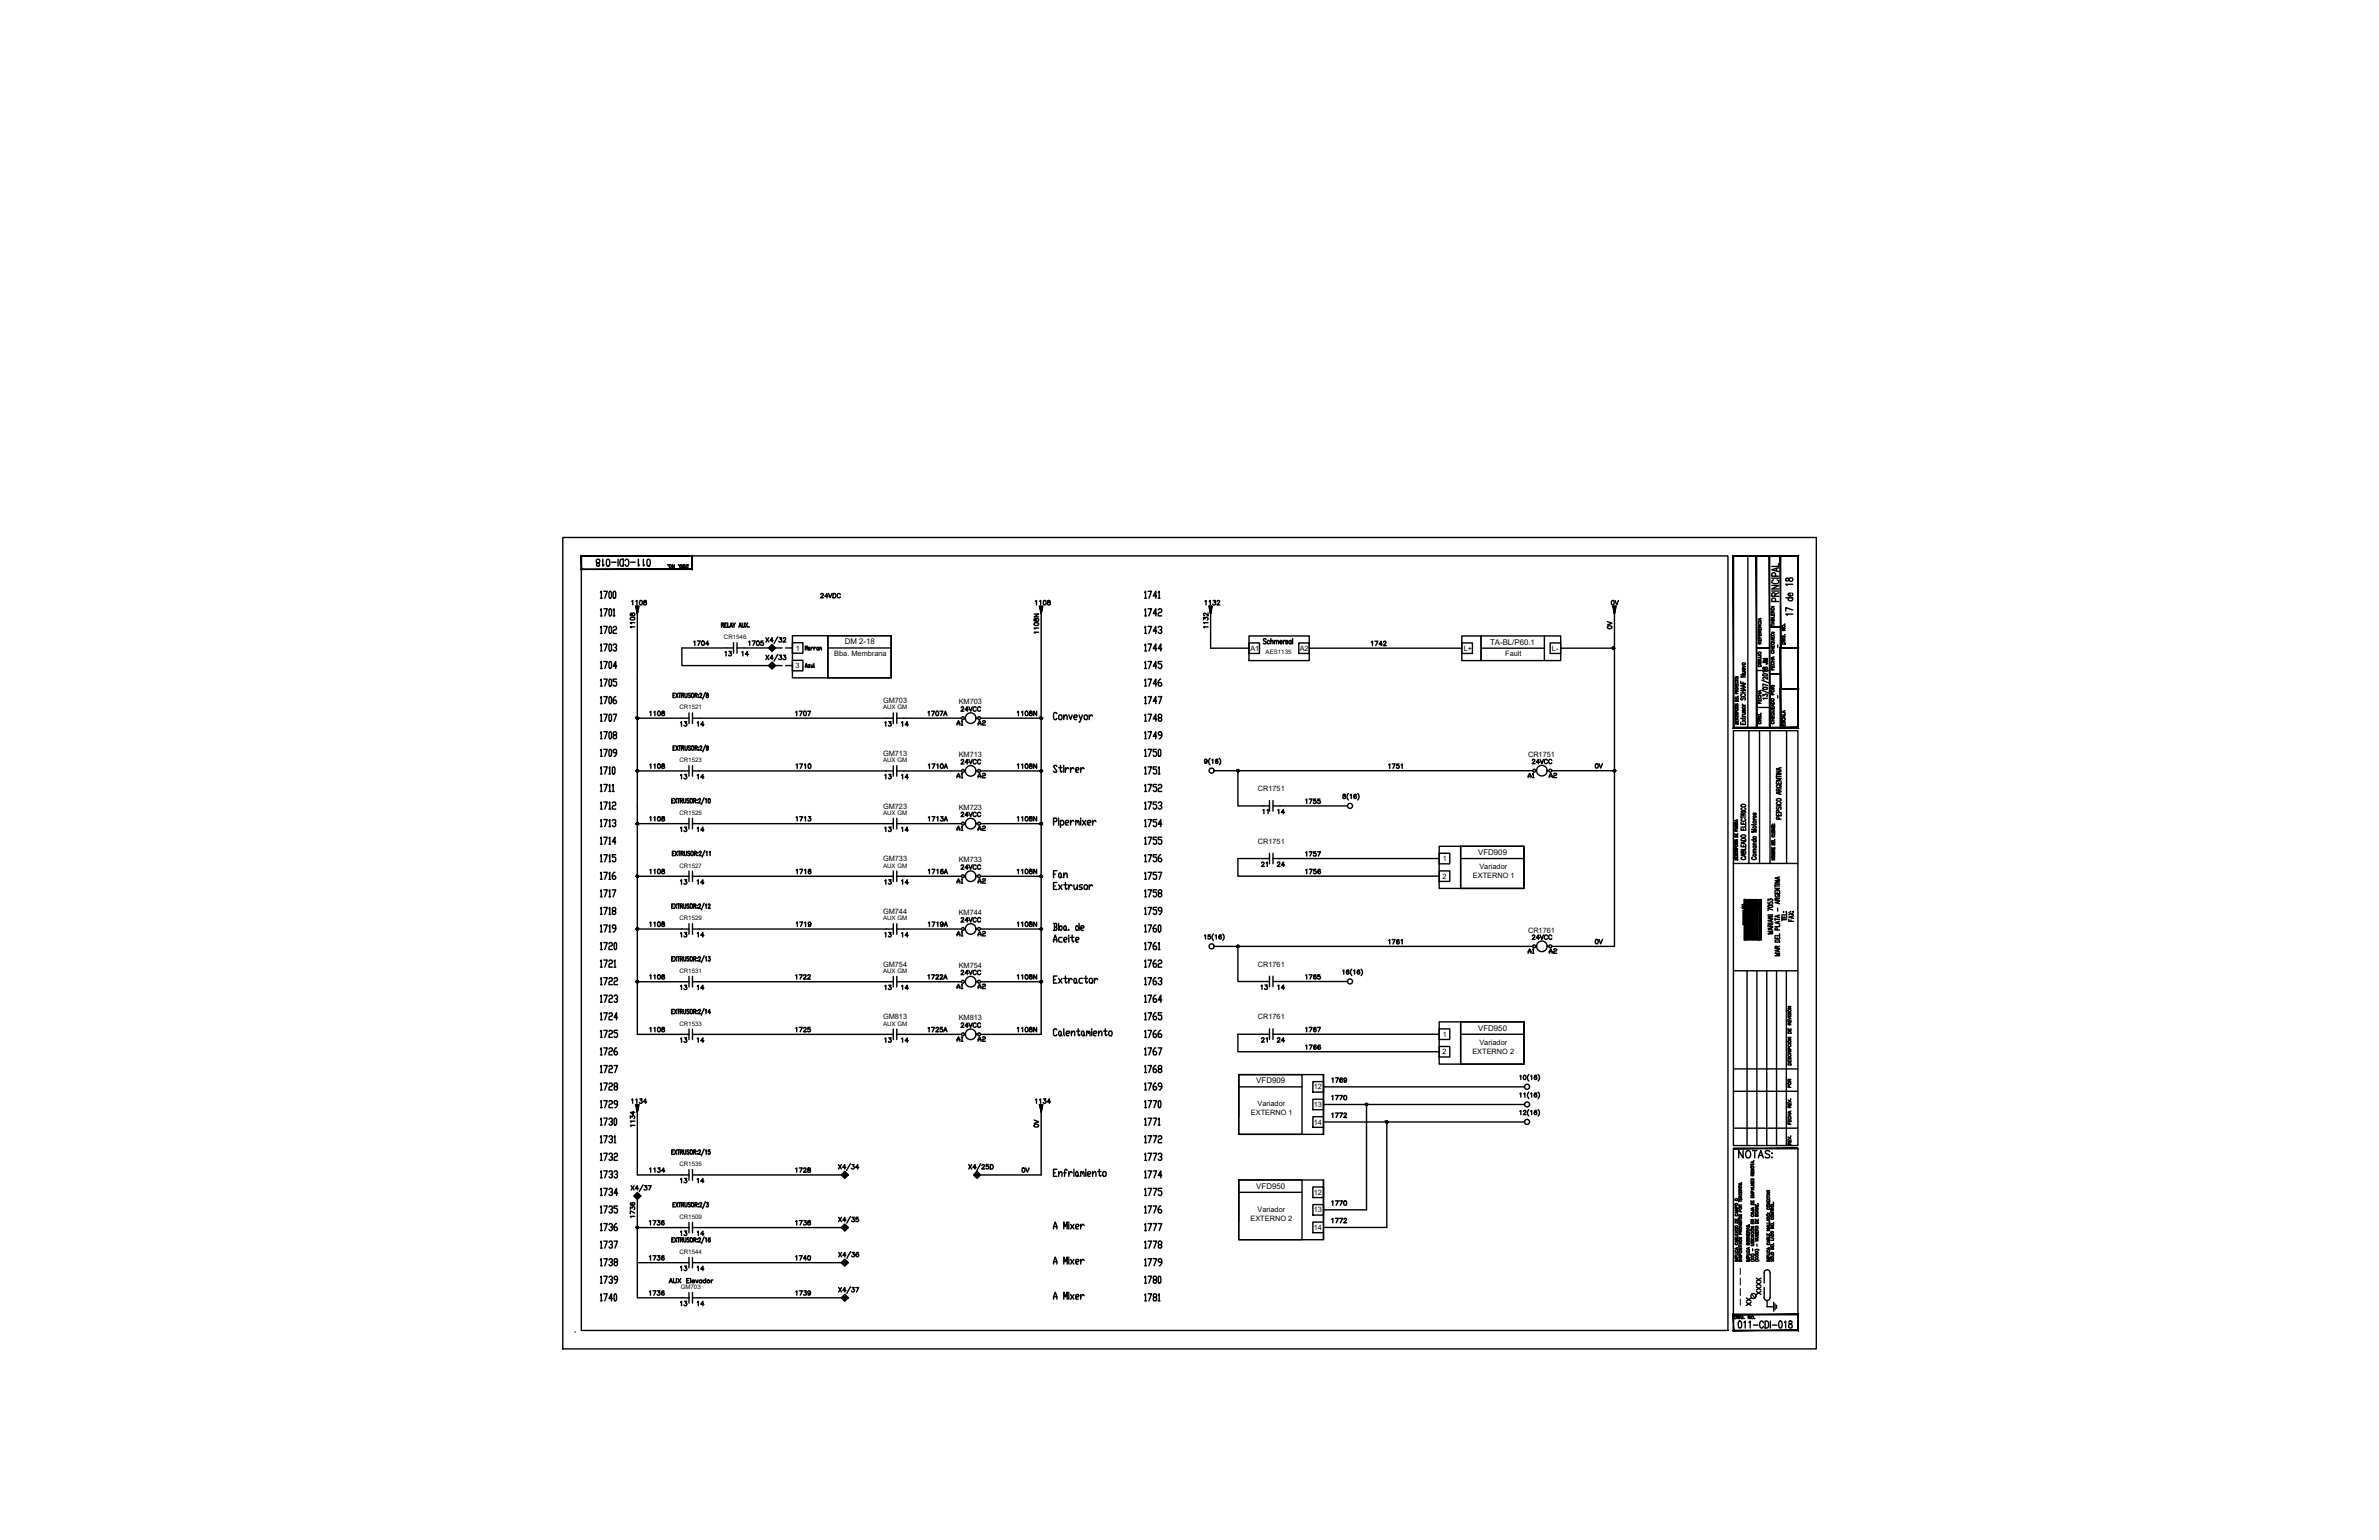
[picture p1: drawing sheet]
<svg xmlns="http://www.w3.org/2000/svg" width="432mm" height="279mm" viewBox="0 0 432 279" stroke-linecap="round" stroke-linejoin="round" font-family="sans-serif">
<defs><g id="words">
<g font-size="4">
<text x="291.7" y="111.1">0V</text>
<text x="172.9" y="142.5">A1</text>
<text x="176.7" y="142.5">A2</text>
<text x="288.6" y="140.8">0V</text>
<text x="172.9" y="152">A1</text>
<text x="176.7" y="152">A2</text>
<text x="172.9" y="161.6">A1</text>
<text x="176.7" y="161.6">A2</text>
<text x="279.8" y="174.3" transform="rotate(-90 279.8 174.3)">A1</text>
<text x="280.5" y="174.3">A2</text>
<text x="122.8" y="190.5">13</text>
<text x="163" y="190.5" transform="rotate(-90 163 190.5)">13</text>
</g>
<g font-size="3.5">
<text x="293.9" y="115.4" transform="rotate(-90 293.9 115.4)">0V</text>
<text x="130.9" y="120.3">13</text>
<text x="133.7" y="120.3">14</text>
<text x="322.1" y="121.7" transform="rotate(-90 322.1 121.7)">JM</text>
<text x="122.8" y="133">13</text>
<text x="159.8" y="133">13</text>
<text x="172.9" y="132.6">A1</text>
<text x="176.7" y="132.6">A2</text>
<text x="122.8" y="142.5">13</text>
<text x="159.8" y="142.5">13</text>
<text x="276.6" y="142.2">A1</text>
<text x="280.5" y="142.2">A2</text>
<text x="228.2" y="148.9">11</text>
<text x="231.1" y="148.9">14</text>
<text x="122.8" y="152">13</text>
<text x="159.8" y="152">13</text>
<text x="122.8" y="161.6">13</text>
<text x="159.8" y="161.6">13</text>
<text x="228.2" y="158.4">21</text>
<text x="231.1" y="158.4">24</text>
<text x="122.8" y="171.1">13</text>
<text x="159.8" y="171.1">13</text>
<text x="172.9" y="171.1">A1</text>
<text x="176.7" y="171.1">A2</text>
<text x="288.6" y="172.5">0V</text>
<text x="122.8" y="180.6">13</text>
<text x="159.8" y="180.6">13</text>
<text x="172.9" y="180.6">A1</text>
<text x="176.7" y="180.6">A2</text>
<text x="227.9" y="180.6">13</text>
<text x="231.1" y="180.6">14</text>
<text x="172.9" y="190.1">A1</text>
<text x="176.7" y="190.1">A2</text>
<text x="228.2" y="190.1">21</text>
<text x="231.1" y="190.1">24</text>
<text x="189.8" y="205.7" transform="rotate(-90 189.8 205.7)">0V</text>
<text x="122.8" y="215.9">13</text>
<text x="184.5" y="213.8">0V</text>
<text x="122.8" y="225.4">13</text>
<text x="125.6" y="225.4">14</text>
<text x="122.8" y="231.8">13</text>
<text x="125.6" y="231.8">14</text>
<text x="122.8" y="238.1">13</text>
<text x="318.9" y="238.1" transform="rotate(-90 318.9 238.1)">XX</text>
</g>
<g font-size="1.4">
<text x="153.4" y="116.9">DM 2-18</text>
<text x="270.4" y="117">TA-BL/P60.1</text>
<text x="268.3" y="155.1">VFD909</text>
<text x="268.3" y="187">VFD950</text>
<text x="228" y="196.6">VFD909</text>
<text x="228" y="215.7">VFD950</text>
</g>
<g font-size="1.3">
<text x="144.4" y="118">1</text>
<text x="151.4" y="119.1">Bba. Membrana</text>
<text x="226.9" y="118.1">A1</text>
<text x="235.9" y="118.1">A2</text>
<text x="265.7" y="118.1">L+</text>
<text x="273.2" y="119.1">Fault</text>
<text x="281.7" y="118.1">L-</text>
<text x="144.4" y="121.2">3</text>
<text x="160.3" y="127.6">GM703</text>
<text x="174" y="127.8">KM703</text>
<text x="160.3" y="137.2">GM713</text>
<text x="174" y="137.4">KM713</text>
<text x="277.3" y="137.3">CR1751</text>
<text x="228.3" y="143.5">CR1751</text>
<text x="160.3" y="146.7">GM723</text>
<text x="174" y="146.9">KM723</text>
<text x="228.3" y="153.1">CR1751</text>
<text x="160.3" y="156.3">GM733</text>
<text x="174" y="156.5">KM733</text>
<text x="261.8" y="159.4">2</text>
<text x="261.9" y="156.2">1</text>
<text x="267.3" y="159.3">EXTERNO 1</text>
<text x="268.5" y="157.7">Variador</text>
<text x="160.3" y="165.8">GM744</text>
<text x="174" y="166">KM744</text>
<text x="277.3" y="169.2">CR1761</text>
<text x="160.3" y="175.4">GM754</text>
<text x="174" y="175.6">KM754</text>
<text x="228.3" y="175.4">CR1761</text>
<text x="160.3" y="185">GM813</text>
<text x="174" y="185.1">KM813</text>
<text x="228.3" y="184.9">CR1761</text>
<text x="261.8" y="191.3">2</text>
<text x="261.9" y="188.1">1</text>
<text x="267.3" y="191.2">EXTERNO 2</text>
<text x="268.5" y="189.5">Variador</text>
<text x="238.5" y="197.7">12</text>
<text x="227.1" y="202.4">EXTERNO 1</text>
<text x="228.2" y="200.7">Variador</text>
<text x="238.5" y="200.9">13</text>
<text x="238.5" y="204">14</text>
<text x="227" y="221.5">EXTERNO 2</text>
<text x="228.2" y="219.9">Variador</text>
<text x="238.5" y="216.8">12</text>
<text x="238.5" y="220">13</text>
<text x="238.5" y="223.1">14</text>
</g>
<g font-size="1.1">
<text x="131.4" y="116">CR1546</text>
<text x="229.7" y="118.6">AES1135</text>
<text x="123.3" y="128.7">CR1521</text>
<text x="160.3" y="128.7">AUX GM</text>
<text x="123.3" y="138.3">CR1523</text>
<text x="160.3" y="138.3">AUX GM</text>
<text x="123.3" y="147.8">CR1525</text>
<text x="160.3" y="147.8">AUX GM</text>
<text x="123.3" y="157.4">CR1527</text>
<text x="160.3" y="157.4">AUX GM</text>
<text x="123.3" y="167">CR1529</text>
<text x="160.3" y="167">AUX GM</text>
<text x="123.3" y="176.5">CR1531</text>
<text x="160.3" y="176.5">AUX GM</text>
<text x="123.3" y="186.1">CR1533</text>
<text x="160.3" y="186.1">AUX GM</text>
<text x="123.3" y="211.6">CR1535</text>
<text x="123.3" y="221.1">CR1509</text>
<text x="123.3" y="227.5">CR1544</text>
<text x="123.5" y="233.9">GM703</text>
</g>
<text font-size=".6" x="319" y="163.3" transform="rotate(180 319 163.3)">control</text>
<text font-size=".4" x="319.6" y="168.7" transform="rotate(-90 319.6 168.7)">www.cdicontrol.com</text>
</g></defs>
<!-- layer: ECT_CONN_GENERAL_WIRES -->
<g fill="none" stroke="#000" stroke-width=".25">
<path d="M135 117.6h4.5M143.8 116.6h1.9v1.9h-1.9zM143.8 119.8h1.9v1.9h-1.9zM150.3 115.3h11.5v7.7h-11.5zM150.3 117.6h11.5M161.8 115.3v7.7M189 111.3v76.4M226.7 116.6h1.9v2h-1.9zM226.7 115.4h10.9v4.4h-10.9zM229.8 116a.25 .25 0 0 0-.4-.1 .25 .25 0 0 0 0 .4l.3 .1a.26 .26 0 0 1 0 .4 .26 .26 0 0 1-.4-.1M230.4 116.3l-.1-.1a.26 .26 0 0 0-.3 .3 .26 .26 0 0 0 .4 .2M230.7 116.4l.1-.2h.2v.6"/>
<path d="M230.7 115.9v.9M231.3 116.4l.2-.2h.1l.1 .6M231.3 116.2v.6M231.7 116.4l.1-.2h.2l.1 .6M232.3 116.5h.4l-.1-.3a.26 .26 0 0 0-.3 .3 .26 .26 0 0 0 .4 .2M232.9 116.2v.6M233.2 116.2l-.3 .3M233.7 116.3l-.1-.1-.3 .1 .4 .3v.2l-.4-.1M234.3 116.3a.28 .28 0 0 0-.4 .2 .28 .28 0 0 0 .3 .3l.1-.1M234.3 116.2v.6M234.6 115.9v.9M235.7 116.6h1.9v2h-1.9z"/>
<path d="M265.3 115.4h3.5v4.4h-3.5zM265.3 116.6h2v2h-2zM268.8 115.4h14.5v4.4h-14.5zM268.8 117.6h11.5M280.3 115.4v4.4M281.4 116.6h1.9v2h-1.9zM115.7 123.4v64.3M261.2 154.8h1.9v1.9h-1.9zM261.2 158h1.9v1.9h-1.9zM265.1 153.5h11.5v7.7h-11.5zM265.1 155.8h11.5M276.6 153.5v7.7"/>
<path d="M224.8 195h11.5v10.8h-11.5zM224.8 197.2h11.5M238.3 196.2h1.9v1.9h-1.9zM238.3 199.4h1.9v1.9h-1.9zM240.2 195v7.6M261.2 186.7h1.9v1.9h-1.9zM261.2 189.9h1.9v1.9h-1.9zM265.1 185.4h11.5v7.7h-11.5zM265.1 187.6h11.5M276.6 185.4v7.7M224.8 214.1h11.5v10.8h-11.5zM224.8 216.3h11.5"/>
<path d="M238.3 202.6h1.9v1.9h-1.9zM238.3 215.3h1.9v2h-1.9zM238.3 218.5h1.9v2h-1.9zM240.2 214.1v7.6M238.3 221.7h1.9v1.9h-1.9z"/>
</g>
<!-- layer: 0 -->
<g fill="none" stroke="#000" stroke-width=".25">
<path d="M108.3 101.6a.39 .39 0 0 1 .6 .2 .39 .39 0 0 1-.5 .4l-.1 .2v.3h.5v-.4l-.5-.3zM109.4 101.5v1.2l.2-.2M110.2 101.5h.4l.1 .5a.6 .6 0 0 1-.3 .7h-.1a1 1 0 0 1-.1-1.2zM111 102h.8M112.2 101.5v1.2M112.7 101.5h.4v1.2a.68 .68 0 0 1-.6-.4 .68 .68 0 0 1 .2-.8zM113.5 101.7a.35 .35 0 0 1 .4-.2 .35 .35 0 0 1 .2 .4v.3a.35 .35 0 0 1-.2 .5 .35 .35 0 0 1-.4-.3M114.4 102h.9M115.7 111.3v12.1M115.9 101.5v1.2l.2-.2M116.8 101.5v1.2l.2-.2M117.5 101.5h.4l.1 .5v.5l-.2 .2-.3-.2z"/>
<path d="M131.9 117.6h-8.1v3.2h15.7M140.8 117.6h1.2M142.6 117.6h1.2M143.8 115.3h18v7.7h-18zM146.2 117.9v-.7l.1 .5 .2-.5v.7M146.8 117.4l.1 .2v.3l-.2-.1zM146.9 117.8l.1 .1M147.2 117.4v.5M147.6 117.6l-.2-.2-.2 .3M147.7 117.4v.5M148.1 117.6l-.2-.2-.2 .3M148.3 117.4l.3 .2-.1 .3-.2-.1z"/>
<path d="M148.8 117.7l.2-.3 .1 .5M148.8 117.4v.5M149 107.9l.1-.2 .3 .1-.5 .7h.6M150.3 115.3v7.7M150.3 108.2h-.6l.4-.5v.8M150.4 107.7l.3 .8 .3-.8M151.2 107.7h.2a.41 .41 0 0 1 .3 .4 .41 .41 0 0 1-.3 .4h-.2zM152.5 107.9a.29 .29 0 0 0-.3-.2 .29 .29 0 0 0-.2 .3v.2a.29 .29 0 0 0 .2 .3 .29 .29 0 0 0 .3-.2M219.7 111.3v6.3h7M237.6 117.6h27.7M283.3 117.6h9.7v54.1h-11.4M293 111.3v6.3"/>
<path d="M321.6 106.2h1.3l-1.3 .6h1.3M321.6 107.2h1.3M321.6 104.9h1.3M321.9 105.2a.35 .35 0 0 0-.3 .5 .35 .35 0 0 0 .5 .2h.3a.35 .35 0 0 0 .5-.2 .35 .35 0 0 0-.3-.5M322.2 108.2l-.1-.6h-.5v.6h1.3M322.3 109.1l-.1-.5h-.6v.5h1.3M322.3 104.5l-.1-.5h-.6v.5h1.3M322.4 103.1v.5M322.9 103l-1.3 .4 1.3 .3M322.9 102.2v.6h-1.3M322.9 107.5l-.7 .4M324.1 108.5h1.3"/>
<path d="M324.2 104.9v.5h.3a.43 .43 0 0 1 .4-.6 .43 .43 0 0 1 .5 .4 .46 .46 0 0 1-.6 .2 .46 .46 0 0 1-.3-.5zM324.7 108.5h-.1a.37 .37 0 0 0 .4 .5 .37 .37 0 0 0 .3-.5h-.1M325.2 107.6l.1 .1a.37 .37 0 0 1-.3 .4 .37 .37 0 0 1-.4-.4l.3-.1v.5M325.4 111.4h-1.3l.3 .2M325.4 110.7l-1.3-.5v.7M325.4 106h-1.3l.3 .2M115.7 130.3h8.1M115.7 139.9h8.1M127 130.3h33.9M127 139.9h33.9M140.8 120.8h1.2M142.6 120.8h1.2"/>
<path d="M146.2 121.1l.1-.7 .2 .7M146.2 120.9h.3M146.7 120.6h.3l-.3 .5h.3M147.2 120.6l.1 .5 .3-.2M147.6 120.6v.5M147.7 120.4l.1 .7M164.1 130.3h10.4M164.1 139.9h10.4M178 130.3h11.2M178 139.9h11.2M191.8 129.5l-.1-.2h-.3l-.2 .2v.8l.2 .3h.3l.1-.3M191.8 139.1l-.1-.2h-.3l-.2 .2 .6 .8-.1 .2h-.3l-.2-.2"/>
<path d="M192.2 139.3h.6M192.3 129.7h.3l.2 .2v.4l-.2 .3h-.3l-.1-.3v-.4zM192.5 138.9v1l.1 .2 .2-.2M193.1 130.1l.3-.4h.1l.2 .2v.7M193.1 129.7v.9M193.1 138.9v.2M193.1 139.3v.8M193.4 139.3v.8M194 129.7l.3 .9 .3-.9M194 139.5l-.3-.2-.3 .4M194.3 139.3v.8M194.9 130.1h.5l.1-.2-.1-.2h-.3l-.2 .2v.4l.2 .3h.3"/>
<path d="M194.9 139.5l-.1-.2h-.2l-.3 .4M195.2 139.7h.5l.2-.2-.2-.2h-.3l-.2 .2v.4l.2 .2h.3M195.9 129.7l.3 .9M196.2 139.3v.8M196.5 129.7l-.5 1.3h-.1M196.8 139.5l-.3-.2-.3 .4M196.9 129.7h.3l.2 .2v.4l-.2 .3h-.3l-.1-.3v-.4zM197.7 129.7v.9M198.3 129.9l-.3-.2-.3 .4M219.1 138a.24 .24 0 0 1-.4 .2 .24 .24 0 0 1 0-.4 .24 .24 0 0 1 .4 0v.2a.34 .34 0 0 1-.2 .5l-.2-.1M219.6 137.6a.79 .79 0 0 0 0 1.1M220 137.9l.1-.2v.8"/>
<path d="M220.4 139.8h57.8M221 137.8a.35 .35 0 0 0-.4 .3 .35 .35 0 0 0 .4 .4 .24 .24 0 0 0 0-.4 .24 .24 0 0 0-.4 .1M221.3 137.6a.79 .79 0 0 1 0 1.1M224.7 139.8v6.4h4.5M281.6 139.8h11.4M316 131v.4h.8v-.4M316 123.6v.4h.8M316 122.4h.8l-.8 .4h.8M316 125.7h.8M316 125.3h.8M316.1 126.6a.21 .21 0 0 0-.1 .3 .21 .21 0 0 0 .3 0l.1-.2a.23 .23 0 0 1 .4-.1 .23 .23 0 0 1-.1 .4M316.2 125.9a.23 .23 0 0 0-.2 .3 .23 .23 0 0 0 .3 .2h.2a.23 .23 0 0 0 .3-.2 .23 .23 0 0 0-.2-.3"/>
<path d="M316.3 129.8l.2 .2M316.3 127.7l.2 .3M316.3 120.8l.5 .1-.5 .2M316.3 130.6l.5 .3M316.3 130.2v.2M316.3 130h.5M316.3 129.3h.5M316.3 128h.5M316.3 121.9h.5M316.4 128.8l-.1 .1 .1 .2 .2-.3h.2v.2l-.1 .1M316.4 123.8v.2M316.4 125.3v.4"/>
<path d="M316.4 131.2v.2M316.5 124.2v.3M316.5 124.8v.3M316.6 129.3l.2 .1v.2h-.5M316.6 121.9l.2 .1v.2h-.5M316.7 121.3h.1a.24 .24 0 0 1-.3 .3 .24 .24 0 0 1-.2-.3h.2v.3M316.8 130.2l-.2 .1h-.6M316.8 124.7l-.8 .2 .8 .3M316.8 124.1l-.8 .3 .8 .2M316.8 130.6l-.5 .3M319.8 125.2l1.3 .6M319.8 123.4l1.3 .5"/>
<path d="M320 126.3v-.3l.3 .1a.24 .24 0 0 1 .4-.2 .24 .24 0 0 1 0 .4M320 124.8l.4-.1 .4 .2a.48 .48 0 0 1-.8 0zM320.8 126.7h-.8l.1 .2M320.8 124.4l-.8-.3v.4M320.8 122.8v.4l-.5-.3a.19 .19 0 0 0-.3 .1 .19 .19 0 0 0 .2 .2M322.4 139.9h.9l-.9 .4h.9M323 139.4v.3M323.3 139.3l-.9 .2 .9 .2M115.7 149.4h8.1M115.7 159h8.1M127 149.4h33.9M127 159h33.9"/>
<path d="M164.1 149.4h10.4M164.1 159h10.4M178 149.4h11.2M178 159h11.2M191.2 149.1h.5l.1-.3-.1-.4h-.5v1.3M191.2 158.6h.3M191.8 158h-.6v1.2M192.2 148.4v.2M192.2 148.8v.9M192.3 158.4h.2l.1 .2v.4l-.1 .2h-.2l-.1-.2v-.4zM192.5 149.1l.1-.3h.3l.2 .3v.4l-.2 .2h-.4M192.5 148.8v1.3"/>
<path d="M192.6 159l.2 .2M193.1 158.8l.3-.4h.1l.2 .2v.6M193.1 158.4v.8M193.4 149.3h.4l.2-.2-.2-.3h-.3l-.1 .3v.4l.1 .2h.3M194.3 148.8v.9M194.9 149.1l-.1-.3h-.2l-.3 .5M195.2 149.1l.2-.3 .1 .5M195.2 148.8v.9M195.5 149.1l.2-.3 .2 .3v.6M196.2 148.4v.2M196.2 148.8v.9M196.5 148.8l.6 .9"/>
<path d="M197.1 148.8l-.6 .9M197.4 149.3h.4l.2-.2-.2-.3h-.3l-.1 .3v.4l.1 .2h.3M198.3 148.8v.9M198.9 149.1l-.3-.3-.3 .5M229.2 155.8h-4.5v3.2h36.5M232.3 146.2h12.3M232.3 155.8h28.9M243.8 144.1v.2a.43 .43 0 0 1 .4 .5h-.4a.46 .46 0 0 1 .4-.5l-.1-.2zM244.8 144a.79 .79 0 0 0 0 1.1M245.1 144.3l.2-.2v.8M246.2 144.2l-.1-.1a.35 .35 0 0 0-.4 .4 .35 .35 0 0 0 .4 .3 .24 .24 0 0 0 0-.4 .24 .24 0 0 0-.4 .2M246.4 144a.79 .79 0 0 1 0 1.1"/>
<path d="M261.2 153.5h15.4v7.7h-15.4zM265.1 153.5v7.7M316 153.2v.4h.8v-.4M316 150.2v.4h.8v-.4M316 149.2v.3h.8v-.3M316 148.2h.8M316 148v.4M316 147.2h.8M316.1 152.2a.45 .45 0 0 1 .5-.1 .45 .45 0 0 1 .2 .4h-.8zM316.1 151.6a.42 .42 0 0 1 .4-.2 .42 .42 0 0 1 .3 .4 .42 .42 0 0 1-.4 .2 .42 .42 0 0 1-.3-.4zM316.1 146.1a.42 .42 0 0 1 .4-.2 .42 .42 0 0 1 .3 .4 .42 .42 0 0 1-.4 .1 .42 .42 0 0 1-.3-.3zM316.2 155.5a.23 .23 0 0 0-.2 .3 .23 .23 0 0 0 .3 .2h.2a.23 .23 0 0 0 .3-.2 .23 .23 0 0 0-.1-.3"/>
<path d="M316.2 148.5a.23 .23 0 0 0-.2 .3 .23 .23 0 0 0 .3 .2h.2a.23 .23 0 0 0 .3-.2 .23 .23 0 0 0-.1-.3M316.2 146.6a.23 .23 0 0 0-.2 .3 .23 .23 0 0 0 .3 .1h.2a.23 .23 0 0 0 .3-.1 .23 .23 0 0 0-.1-.3M316.4 154.5l.2-.2 .2 .2v.3h-.8l.1-.4h.3v.4M316.4 147.9v-.4h-.3l-.1 .4h.8M316.4 149.3v.2M316.4 150.4v.2M316.4 153.4v.2M316.6 152.8v.3M316.6 155v.3M316.8 154.9l-.8 .3 .8 .2M316.8 153.8v.3h-.8M316.8 152.7l-.8 .2 .8 .3"/>
<path d="M316.8 149.7v.4h-.8M316.8 147.4l-.4 .3M317.9 152.4h.9M318.1 155.5a.23 .23 0 0 0-.2 .3 .23 .23 0 0 0 .3 .2h.3a.23 .23 0 0 0 .3-.2 .23 .23 0 0 0-.2-.3M318.2 148.5v.2h.3M318.2 154.7h.6M318.2 153.5h.6M318.2 153.3h.6M318.2 149.5v.2M318.2 148.7h.6M318.3 153.5l-.1 .1a.25 .25 0 0 0 .3 .3 .25 .25 0 0 0 .2-.3l-.1-.1M318.3 152.4h-.1a.25 .25 0 0 0 .3 .3 .25 .25 0 0 0 .2-.3h-.1"/>
<path d="M318.3 147.5l-.1 .3h.2l.2-.3 .2 .1-.2 .2M318.6 148l.1 .1a.24 .24 0 0 1-.2 .3 .24 .24 0 0 1-.2-.4h.2v.4M318.8 154.4h-.6l.2 .3M318.8 154.1h-.6l.2 .3M318.8 153h-.6l.2 .3M318.8 150.5h-.9l.9 .2-.9 .2h.9M318.8 149.5l-.1 .1h-.8M322.4 147.6v.4h.9v-.4M322.4 145.1a.49 .49 0 0 1 .9 .1 .49 .49 0 0 1-.9-.1zM322.4 141.9v.4h.9v-.4M322.4 141.3h.9l-.9 .4h.9M322.4 140.7v.4"/>
<path d="M322.4 146.2h.9M322.4 140.9h.9M322.4 140.5h.9M322.6 146.4l-.2 .3 .2 .1h.1a.37 .37 0 0 1 .5-.3v.3M322.6 145.5a.23 .23 0 0 0-.2 .3 .23 .23 0 0 0 .3 .2h.3a.23 .23 0 0 0 .3-.2 .23 .23 0 0 0-.2-.3M322.6 142.5l-.2 .1a.41 .41 0 0 0 .5 .3 .41 .41 0 0 0 .3-.3l-.2-.1v.1M322.8 143.5v-.3h-.3l-.1 .3h.9M322.8 142v.3M322.8 147.7v.3M322.9 148.6l-.1-.3h-.3l-.1 .3h.9M322.9 147.4l-.1-.3h-.3l-.1 .3h.9M323 143.7v.3"/>
<path d="M323.3 143.7l-.9 .2 .9 .2M323.3 143.1l-.5 .2M115.7 168.6h8.1M115.7 178.1h8.1M127 168.6h33.9M127 178.1h33.9M164.1 168.6h10.4M164.1 178.1h10.4M178 168.6h11.2M178 178.1h11M191.2 167.5h.5l.1 .2-.1 .5M191.2 170.9v-.4l.3-.8 .3 .8v.4"/>
<path d="M191.2 160.7h.3M191.2 170.5h.6M191.2 177.7h.3M191.4 168.2h.3l.1 .4-.1 .2h-.5M191.4 167.5v1.3M191.8 160.1h-.6v1.3h.6M191.8 177.1h-.6v1.3h.6M192.2 167.5v1.3M192.2 160.5l.6 .9M192.2 177.5l.6 .9M192.5 168l.3 .2v.4l-.2 .2h-.1l-.3-.4zM192.8 170.1h-.5l-.1 .2v.4l.1 .2h.5"/>
<path d="M192.8 160.5l-.6 .9M192.8 177.5l-.6 .9M193.1 170.5h.4l.2-.2-.2-.2h-.3l-.1 .2v.4l.1 .2h.3M193.1 160.5h.6M193.1 177.5h.6M193.2 168l.3 .2v.4l-.1 .2-.3-.2v-.4zM193.4 160.1v1.1l.1 .2 .2-.2M193.4 177.1v1.1l.1 .2 .2-.2M193.5 168.6l.2 .2M194 160.5v.9M194 168.6v.2M194 169.7v.2"/>
<path d="M194 170.1v.8M194 177.5v.9M194.3 170.1h.6M194.6 160.7l-.3-.2-.3 .5M194.6 169.7v1l.2 .2 .1-.2M194.6 177.7l-.1-.2h-.2l-.3 .4M194.9 160.5v.7l.2 .2h.1l.3-.4M195.1 177.5h.1l.2 .2v.5l-.2 .2h-.1l-.2-.2v-.5zM195.2 170.5h.5l.2-.2-.2-.2h-.3l-.2 .2v.4l.2 .2h.3M195.4 168h.1l.4 .4-.4 .4-.3-.2v-.4zM195.4 178.2l.1 .2M195.5 160.5v.9"/>
<path d="M195.9 167.5v1.3M196.2 168.4h.4l.2-.2-.2-.2h-.3l-.1 .2v.4l.1 .2h.3M196.5 160.5h-.5l-.1 .2 .1 .3h.3l.2 .2-.2 .2h-.4M196.5 177.5h-.5l-.1 .2v.5l.1 .2h.5M196.8 177.5h.6M196.9 160.5h.3l.2 .2v.5l-.2 .2h-.3l-.1-.2v-.5zM197.1 177.1v1.1l.1 .2 .2-.2M197.7 160.5v.9M197.8 177.5h.4l.1 .2v.5l-.1 .2h-.4l-.1-.2v-.5zM198.3 160.7l-.3-.2-.3 .5M198.6 177.5v.9M199.2 177.7l-.3-.2-.3 .4"/>
<path d="M218.6 169.8l.2-.2v.8M219.7 169.6h-.4v.3a.27 .27 0 0 1 .4 0 .27 .27 0 0 1-.1 .4 .27 .27 0 0 1-.4-.1M220.2 169.5a.79 .79 0 0 0 0 1.1M220.4 171.7h57.8M220.6 169.8l.2-.2v.8M221.7 169.7l-.1-.1a.34 .34 0 0 0-.4 .4 .34 .34 0 0 0 .5 .3 .24 .24 0 0 0-.1-.4 .24 .24 0 0 0-.4 .2M221.9 169.5a.79 .79 0 0 1 0 1.1M224.7 171.7v6.4h4.5M232.3 178.1h12.3M243.7 176.1l.2-.1v.7M244.8 176.1l-.1-.1a.34 .34 0 0 0-.3 .4 .34 .34 0 0 0 .4 .2 .23 .23 0 0 0-.1-.3 .23 .23 0 0 0-.3 .2M245.4 175.8a.79 .79 0 0 0 0 1.2"/>
<path d="M245.7 176.1l.2-.1v.7M246.8 176.1l-.2-.1a.34 .34 0 0 0-.3 .4 .34 .34 0 0 0 .5 .2 .23 .23 0 0 0-.1-.3 .23 .23 0 0 0-.3 .2M247 175.8a.79 .79 0 0 1 0 1.2M316.4 165.2h2.7v2.5h-2.7zM316.6 163.2l.1 7.3zM316.9 164.1v-.9h2.2v1.9h-2.2v-.2M316.9 167.9h2.2v2.6h-2.2zM319.3 163.2h.4v7.3h-.4zM115.7 187.7h8.1M127 187.7h33.9M164.1 187.7h10.4M178 187.7h11"/>
<path d="M191.8 186.9l-.1-.3h-.3l-.2 .3v.8l.2 .2h.3l.1-.2M192.3 187.1h.2l.1 .2v.4l-.1 .2h-.2l-.1-.2v-.4zM192.6 187.7l.2 .2M193.1 186.6v1.1l.1 .2M193.5 187.5h.5l.2-.2-.2-.2h-.3l-.2 .2v.4l.2 .2h.3M194.5 187.5l.3-.4h.1l.2 .2v.6M194.5 187.1v.8M195.4 187.1h.6M195.7 186.6v1.1l.2 .2 .1-.2M196.5 187.1l.3 .2v.4l-.2 .2-.3-.2v-.4zM196.8 187.7l.1 .2M197.2 187.3l.2-.2 .1 .4"/>
<path d="M197.2 187.1v.8M197.5 187.3l.2-.2 .1 .2v.6M198.2 186.6v.3M198.2 187.1v.8M198.5 187.5h.4l.2-.2-.2-.2h-.3l-.1 .2v.4l.1 .2h.3M199.4 187.5l.3-.4h.2l.1 .2v.6M199.4 187.1v.8M200.3 187.1h.6M200.6 186.6v1.1l.2 .2 .1-.2M201.4 187.1h.3l.1 .2v.4l-.1 .2h-.3l-.2-.2v-.4zM224.8 195h15.4v10.8h-15.4zM224.8 195v7.6"/>
<path d="M229.2 187.6h-4.5v3.2h36.5M232.3 187.6h28.9M240.2 197.2h36.5M261.2 185.4h15.4v7.7h-15.4zM265.1 185.4v7.7M275.9 195.2l.1-.1v.8M275.9 198.4l.1-.1v.8M276.6 198.4l.2-.1v.8M277.5 194.9a.79 .79 0 0 0 0 1.2M277.5 198.1a.79 .79 0 0 0 0 1.2M277.8 195.2l.2-.1v.8M277.8 198.4l.2-.1v.8"/>
<path d="M278.9 195.2v-.1a.35 .35 0 0 0-.4 .4 .35 .35 0 0 0 .3 .3 .24 .24 0 0 0 .1-.4 .24 .24 0 0 0-.4 .2M278.9 198.4v-.1a.34 .34 0 0 0-.5 .4 .34 .34 0 0 0 .5 .2 .23 .23 0 0 0-.1-.3 .23 .23 0 0 0-.3 .2M279.2 194.9a.79 .79 0 0 1 0 1.2M279.2 198.1a.79 .79 0 0 1 0 1.2M115.7 201.7v11.5h8.1M115.7 217.6v17.9h8.1M127 213.2h25.7M189 201.7v11.5h-11M191.2 212.8h.3M191.8 212.1h-.6v1.3h.6M192.2 213l.3-.4h.1l.2 .2v.6M192.2 212.6v.8"/>
<path d="M193.1 212.8h.4M193.7 212.3l-.2-.2-.3 .2v1.1M194 212.6v.8M194.6 212.8l-.1-.2h-.2l-.3 .4M194.9 212.1v.2M194.9 212.6v.8M195.4 212.6h.1l.2 .2v.4l-.2 .2-.3-.2v-.4zM195.7 213.2l.2 .2M196.2 212.8l.1-.2 .2 .4M196.2 212.6v.8M196.5 212.8l.1-.2 .2 .2v.6M197.1 212.1v.2"/>
<path d="M197.1 212.6v.8M197.4 213h.4l.2-.2-.2-.2h-.3l-.1 .2v.4l.1 .2h.3M198.3 213l.3-.4h.2l.1 .2v.6M198.3 212.6v.8M199.2 212.6h.7M199.5 212.1v1.1l.2 .2 .2-.2M200.3 212.6h.3l.2 .2v.4l-.2 .2h-.3l-.1-.2v-.4zM224.8 214.1h15.4v10.8h-15.4zM224.8 214.1v7.6M240.2 204.5v1.3M240.2 200.4h36.5M240.2 203.6h36.5"/>
<path d="M248 200.4v19.1h-7.8M251.7 203.6v19.1h-11.5M275.9 201.6l.1-.1v.7M276.5 201.7v-.1a.22 .22 0 0 1 .3-.1 .22 .22 0 0 1 .1 .2l-.4 .5h.5M277.5 201.3a.79 .79 0 0 0 0 1.2M277.8 201.6l.2-.1v.7M278.9 201.6v-.1a.35 .35 0 0 0-.4 .3 .35 .35 0 0 0 .3 .4 .24 .24 0 0 0 .1-.4 .24 .24 0 0 0-.4 .2M279.2 201.3a.79 .79 0 0 1 0 1.2M314.6 208.4h11.7v30.1h-11.7zM315.2 219.2v-.3h-.2l-.1 .3h.5M315.2 219.9v.2M315.4 219.8l-.5 .2 .5 .1"/>
<path d="M315.4 219.3h-.5l.5 .2-.5 .2h.5M315.6 217.4v.3h.5v-.3M315.6 216.1v.2h.5v-.2M315.6 217.8v.3M315.6 217.9h.5M315.7 214.7v.3l.3-.3 .1 .1-.1 .2M315.7 216.5a.16 .16 0 0 0-.1 .2 .16 .16 0 0 0 .2 .1 .19 .19 0 0 0 .3 0 .19 .19 0 0 0-.1-.3M315.8 218.9v-.2l-.1-.1-.1 .3h.5M315.8 217.3v-.3h-.1l-.1 .3h.5M315.8 215.9v-.2h-.1l-.1 .2h.5M315.8 216.2v.1M315.8 217.5v.2"/>
<path d="M315.9 219.8l-.1-.2h-.1l-.1 .2h.5M316.1 214.5v.1M316.1 218.6l-.3 .2M316.1 217l-.3 .1M316.1 215.6l-.3 .2M316.4 208.7v1.4l-.8-1.4v1.4M316.9 208.9l.3-.2a.67 .67 0 0 1 .6 .7 .67 .67 0 0 1-.6 .7l-.4-.5zM317.8 219.6h.5v.1l-.1 .1M317.8 217.8v.3h.5v-.3M317.8 217v.3h.5v-.3M317.8 214.3v.2h.5v-.2M317.8 212.6v.3h.5v-.3"/>
<path d="M317.8 211.3h.5M317.8 211.2v.3M317.8 218.3h.1a.27 .27 0 0 1 .3 0 .27 .27 0 0 1 .1 .2h-.5zM317.9 213.8v.3l.2-.2h.2l-.1 .2M318.1 213.3l-.1-.3h-.1l-.1 .3h.5M318.1 212.7v.2M318.1 214.4v.1M318.1 217.1v.2M318.1 217.9v.2M318.1 216.3v-.2h-.2l-.1 .2h.5M318.1 208.7h.8M318.2 210.8v.2"/>
<path d="M318.2 215.6v.2M318.2 219.2v.2M318.2 220v.2M318.3 210.5v.1M318.3 219.9l-.5 .2 .5 .1M318.3 219.1l-.5 .2 .5 .1M318.3 216.5h-.5l.5 .2-.5 .2h.5M318.3 215.6l-.5 .1 .5 .2M318.3 215.2v.2h-.5M318.3 214.7h-.5l.5 .2-.5 .2h.5M318.3 212.1h-.5l.5 .2-.5 .1h.5M318.3 210.7l-.5 .2 .5 .2"/>
<path d="M318.3 213l-.2 .1M318.5 208.7v1.4M318.6 219h.5l-.5 .3h.5M318.6 218.5v.3h.5v-.3M318.8 219.7v-.2h-.2v.2h.5M318.8 218.6v.2M319.1 218.4h.1M319.1 219.4l-.3 .2M319.1 210.1l.5-1.4 .5 1.4M319.3 209.6h.6M320.7 218.2h.5l-.5 .3h.5M320.7 217.7v.3h.5v-.3"/>
<path d="M320.7 217h.5M320.7 216.9v.2M320.8 219.1a.16 .16 0 0 0-.1 .2 .16 .16 0 0 0 .2 .1h.1a.16 .16 0 0 0 .2-.1 .16 .16 0 0 0-.1-.2M320.8 217.3a.16 .16 0 0 0-.1 .2 .16 .16 0 0 0 .2 .1h.1a.16 .16 0 0 0 .2-.1 .16 .16 0 0 0-.1-.2M321 216.3l-.1-.3h-.2v.3h.5M321 217.8v.2M321 216.5v.2M321.2 216.4l-.5 .2 .5 .2M321.2 208.9l-.1-.1a.43 .43 0 0 0-.7 .3l.1 .2 .6 .3 .1 .3-.1 .1a.5 .5 0 0 1-.7-.1M321.2 216l-.2 .1M321.4 219.7h.5M321.4 219.5v.3"/>
<path d="M321.5 209.3h.1zM321.6 210v.1zM321.6 219.5v-.3h-.1l-.1 .3h.5M321.9 218.1h.1M321.9 218.3v.2h-.5M321.9 219.2l-.3 .1M115.7 229.1h8.1M115.7 222.7h8.1M127 229.1h25.7M127 222.7h25.7M127 235.5h25.7M191.2 223v-.5l.3-.8 .3 .8v.5"/>
<path d="M191.2 229.3v-.4l.3-.8 .3 .8v.4M191.2 235.7v-.4l.3-.9 .3 .9v.4M191.2 222.5h.6M191.2 228.9h.6M191.2 235.3h.6M193.1 223v-1.3l.3 .8 .3-.8v1.3M193.1 229.3v-1.2l.3 .8 .3-.8v1.2M193.1 235.7v-1.3l.3 .9 .3-.9v1.3M194 221.7v.2M194 222.1v.9M194 228.1v.2M194 228.5v.8"/>
<path d="M194 234.4v.3M194 234.9v.8M194.3 222.1l.6 .9M194.3 228.5l.6 .8M194.3 234.9l.6 .8M194.9 222.1l-.6 .9M194.9 228.5l-.6 .8M194.9 234.9l-.6 .8M195.2 222.5h.5l.2-.2-.2-.2h-.3l-.2 .2v.5l.2 .2h.3M195.2 228.9h.5l.2-.2-.2-.2h-.3l-.2 .2v.4l.2 .2h.3M195.2 235.3h.5l.2-.2-.2-.2h-.3l-.2 .2v.4l.2 .2h.3M196.2 222.1v.9"/>
<path d="M196.2 228.5v.8M196.2 234.9v.8M196.8 222.3l-.3-.2-.3 .4M196.8 228.7l-.3-.2-.3 .4M196.8 235.1l-.3-.2-.3 .4M240.2 223.6v1.3M314.9 223.8v.3h.5v-.3M314.9 221.1v.3h.5v-.3M314.9 228.8h.5M314.9 227.3h.5M314.9 223l.4-.1 .1 .3h-.5zM314.9 221.6h.4l.1 .3h-.5z"/>
<path d="M315 226.8a.19 .19 0 0 0-.1 .3 .19 .19 0 0 0 .3 .1 .18 .18 0 0 0 .2-.2 .18 .18 0 0 0-.1-.2M315 225.5a.19 .19 0 0 0-.1 .3 .19 .19 0 0 0 .3 0 .18 .18 0 0 0 .2-.1 .18 .18 0 0 0-.1-.2M315 220.3a.2 .2 0 0 0 0 .2 .2 .2 0 0 0 .3 0 .2 .2 0 0 0 0-.2M315.2 224.7v-.1l.2 .1v.2h-.5l.1-.3h.1l.1 .3M315.2 221.2v.2M315.2 223.9v.2M315.2 228.1v-.2h-.2l-.1 .2h.5M315.2 223.4v.2M315.2 225.1v.2M315.2 226.4v.2M315.4 228.3h-.5l.5 .2-.5 .2h.5M315.4 227.4v.3h-.5"/>
<path d="M315.4 226.4l-.5 .1 .5 .2M315.4 225l-.5 .2 .5 .2M315.4 224.2v.3h-.5M315.4 223.3l-.5 .2 .5 .2M315.6 225.3l.5 .2-.5 .2M315.6 222.2l.5 .2-.5 .2M315.6 239.7h.2a.74 .74 0 0 1 0 1.2 .99 .99 0 0 1-.2-1.2zM315.6 228.4h.5M315.6 226.4h.5M315.6 226.1h.5M315.6 221.2v.3M315.6 226v.3"/>
<path d="M315.6 225.9h.5M315.6 222.1h.5M315.6 221.4h.5M315.6 228.6h.1a.26 .26 0 0 1 .3-.1 .26 .26 0 0 1 .1 .3h-.5zM315.7 227.9v.3l.3-.3 .1 .1-.1 .2M315.7 226.5v.3l.3-.3 .1 .2-.1 .1M315.7 224.5v.3l.3-.3 .1 .1-.1 .2M315.7 221.7v.3l.3-.3 .1 .1-.1 .2M315.7 220.4v.3l.3-.3 .1 .1-.1 .2M315.8 223.5v-.3h-.1l-.1 .3h.5M315.9 227.8l-.1-.3h-.1l-.1 .3h.5M315.9 223.9l-.1-.2h-.1l-.1 .2h.5"/>
<path d="M316.1 223.2l-.3 .2M316.5 239.9l.3-.2v1.2M317 224.1h.5l-.5 .4h.5M317 223.7v.3h.5v-.3M317 228.8h.5M317 227.3h.5M317.1 222.3l-.1 .3h.2l.3-.3v.3M317.1 226.8a.17 .17 0 0 0-.1 .2 .17 .17 0 0 0 .2 .2h.1a.17 .17 0 0 0 .2-.2 .17 .17 0 0 0-.1-.2M317.3 225.6l.1-.1 .1 .1v.2h-.5v-.2h.2l.1 .2M317.3 224.9l-.1-.3h-.2v.3h.5M317.3 223.6l-.1-.3h-.2v.3h.5M317.3 223.8v.2"/>
<path d="M317.3 228.1l-.1-.2h-.2v.2h.5M317.4 222.8v.2M317.4 226.4v.2M317.4 239.9l.3-.2v1.2M317.5 222.2h.1M317.5 228.3h-.5l.5 .2-.5 .2h.5M317.5 227.4v.3h-.5M317.5 226.4l-.5 .1 .5 .2M317.5 222.8l-.5 .1 .5 .2M317.5 224.6l-.2 .1M317.5 223.3l-.2 .1M317.7 228.7l.5 .1a.46 .46 0 0 1 .6 0l.5-.1"/>
<path d="M317.7 227.7l.4-.2 .4 .2M317.8 225.7h.4l.1 .1-.1 .2h-.4M317.8 222.6h.5l-.5 .3h.5M317.8 221.7v.3h.5v-.3M317.8 221.3h.5l-.5 .3h.5M317.8 228.2l.5 .3M317.8 227.8l.5 .3M317.8 225.1h.5M317.8 223.5h.5M317.9 224.6a.16 .16 0 0 0-.1 .2 .16 .16 0 0 0 .2 .1h.1a.16 .16 0 0 0 .2-.1 .16 .16 0 0 0-.1-.2M317.9 223.6a.16 .16 0 0 0-.1 .2 .16 .16 0 0 0 .2 .2h.1a.16 .16 0 0 0 .2-.2 .16 .16 0 0 0-.1-.2M317.9 220.4a.17 .17 0 0 0-.1 .2 .17 .17 0 0 0 .2 .1h.1a.17 .17 0 0 0 .2-.1 .17 .17 0 0 0-.1-.2"/>
<path d="M318.1 225.3l.1-.1 .1 .1v.2h-.5l.1-.3 .1 .1 .1 .2M318.1 221.8v.2M318.1 226.6v.3M318.2 224.2v.2M318.3 224.1l-.5 .2 .5 .2M318.3 228.2l-.5 .3M318.3 227.8l-.5 .3M318.5 226.8l.3-.1 .5 .1M318.6 224.8h.5l-.5 .3h.5M318.6 224.3h.4l.1 .2-.1 .1-.4 .1M318.6 223.4v.3h.5v-.3M318.6 221.2v.3h.5v-.3"/>
<path d="M318.6 228.2l.5 .3M318.6 227.8l.5 .3M318.6 227.4l.5 .3M318.6 226.9l.5 .3M318.6 221.7h.1a.28 .28 0 0 1 .3-.1 .28 .28 0 0 1 .1 .3h-.5zM318.8 232.7l.8 .6M318.8 231.9l.8 .6M318.8 223.3v-.3h-.2v.3h.5M318.8 220.5l.1-.2 .2 .2v.2h-.5v-.3h.2v.3M318.8 221.3v.2M318.8 223.5v.2M318.9 225.7v.4"/>
<path d="M319.1 223.8h-.5l.5 .2-.5 .2h.5M319.1 228.2l-.5 .3M319.1 227.8l-.5 .3M319.1 227.4l-.5 .3M319.1 226.9l-.5 .3M319.1 222.9l-.3 .2M319.6 232.7l-.8 .6M319.6 231.9l-.8 .6M320.1 240a.35 .35 0 0 0-.5-.3 .35 .35 0 0 0-.2 .5v.3a.35 .35 0 0 0 .2 .4 .35 .35 0 0 0 .5-.3M320.4 239.7a.69 .69 0 0 1 .6 .4 .69 .69 0 0 1-.2 .8h-.4zM320.7 223.8v.3h.5v-.3M320.7 228.8h.5"/>
<path d="M320.7 227.3h.5M320.7 220.9l.1-.1a.26 .26 0 0 1 .3 0 .26 .26 0 0 1 .1 .3h-.5zM320.8 226.8a.17 .17 0 0 0-.1 .2 .17 .17 0 0 0 .2 .2h.1a.17 .17 0 0 0 .2-.2 .17 .17 0 0 0-.1-.2M320.8 225.5a.17 .17 0 0 0-.1 .2 .17 .17 0 0 0 .2 .1h.1a.17 .17 0 0 0 .2-.1 .17 .17 0 0 0-.1-.2M320.9 220.1h.1M321 224.7v-.1l.2 .1v.2h-.5v-.3h.2l.1 .3M321 223.9v.2M321 228.1l-.1-.2h-.2v.2h.5M321 221.3v.2M321 222.5v.2M321 225.1v.2M321 226.4v.2"/>
<path d="M321.2 220.1h.1M321.2 228.3h-.5l.5 .2-.5 .2h.5M321.2 227.4v.3h-.5M321.2 226.4l-.5 .1 .5 .2M321.2 225l-.5 .2 .5 .2M321.2 224.2v.3h-.5M321.2 222.9h-.5l.5 .2-.5 .2h.5M321.2 222.4l-.5 .2 .5 .1M321.2 222v.3h-.5M321.2 221.6v.3h-.5M321.2 221.2l-.5 .2 .5 .1M321.3 239.7v1.2"/>
<path d="M321.4 226v.2h.5v-.2M321.4 222.1v.3h.5v-.3M321.4 220h.5l-.5 .3h.5M321.4 226.5l.1-.1a.26 .26 0 0 1 .3 0 .26 .26 0 0 1 .1 .3h-.5zM321.4 224l.1-.1a.26 .26 0 0 1 .3 0 .26 .26 0 0 1 .1 .3h-.5zM321.4 222.7l.1-.1a.26 .26 0 0 1 .3 0 .26 .26 0 0 1 .1 .3h-.5zM321.5 228.5v.3l.3-.3 .1 .1-.1 .2M321.5 220.9a.16 .16 0 0 0-.1 .2 .16 .16 0 0 0 .2 .1 .19 .19 0 0 0 .3 0 .19 .19 0 0 0-.1-.3M321.6 222.3v.1M321.6 226.1v.1M321.7 224.4v.2M321.9 227.7v.2h-.5"/>
<path d="M321.9 225.6v.2h-.5M321.9 224.8v.2h-.5M321.9 224.3l-.5 .2 .5 .2M321.9 221.8v.2h-.5M323 239.7h.3l.2 .5a.53 .53 0 0 1-.4 .7 .95 .95 0 0 1-.1-1.2zM323.9 239.9l.2-.2v1.2M324.7 239.7v.4a.46 .46 0 0 1 .5 .3 .46 .46 0 0 1-.1 .5 .4 .4 0 0 1-.5-.4 .4 .4 0 0 1 .5-.3l.1-.3a.31 .31 0 0 0-.5-.2zM318.3 240.4h.8M321.7 240.4h.8"/>
<circle cx="292.8" cy="117.6" r=".2"/>
<circle cx="115.7" cy="130.3" r=".2"/>
<circle cx="115.7" cy="139.9" r=".2"/>
<circle cx="189" cy="139.9" r=".2"/>
<circle cx="189" cy="130.3" r=".2"/>
<circle cx="219.9" cy="139.8" r=".46"/>
<circle cx="224.7" cy="139.8" r=".2"/>
<circle cx="316.5" cy="120.4" r=".24"/>
<circle cx="316.5" cy="128.4" r=".25"/>
<circle cx="115.7" cy="149.4" r=".2"/>
<circle cx="115.7" cy="159" r=".2"/>
<circle cx="189" cy="149.4" r=".2"/>
<circle cx="189" cy="159" r=".2"/>
<circle cx="245" cy="146.2" r=".46"/>
<circle cx="318.5" cy="150.1" r=".24"/>
<circle cx="318.5" cy="155.1" r=".24"/>
<circle cx="318.5" cy="149.1" r=".25"/>
<circle cx="318.5" cy="152" r=".25"/>
<circle cx="115.7" cy="178.1" r=".2"/>
<circle cx="115.7" cy="168.5" r=".2"/>
<circle cx="189" cy="178.1" r=".2"/>
<circle cx="189" cy="168.5" r=".2"/>
<circle cx="219.9" cy="171.7" r=".46"/>
<circle cx="224.7" cy="171.7" r=".2"/>
<circle cx="245" cy="178.1" r=".46"/>
<circle cx="316.5" cy="164.3" r=".07"/>
<circle cx="316.6" cy="164.5" r=".39"/>
<circle cx="276.7" cy="195.4" r=".34"/>
<circle cx="277.2" cy="197.2" r=".46"/>
<circle cx="248" cy="200.4" r=".2"/>
<circle cx="251.7" cy="203.5" r=".2"/>
<circle cx="277.2" cy="200.4" r=".46"/>
<circle cx="277.2" cy="203.5" r=".46"/>
<circle cx="315.1" cy="218.5" r=".22"/>
<circle cx="315.1" cy="217.6" r=".22"/>
<circle cx="315.8" cy="215.3" r=".22"/>
<circle cx="315.8" cy="219.2" r=".22"/>
<circle cx="318" cy="211.8" r=".22"/>
<circle cx="320.9" cy="218.8" r=".22"/>
<circle cx="321.6" cy="218.8" r=".22"/>
<circle cx="115.7" cy="222.7" r=".2"/>
<circle cx="315.1" cy="222.6" r=".22"/>
<circle cx="315.8" cy="222.9" r=".22"/>
<circle cx="315.8" cy="221" r=".22"/>
<circle cx="315.8" cy="225.1" r=".22"/>
<circle cx="315.8" cy="227.2" r=".23"/>
<circle cx="317.2" cy="225.2" r=".22"/>
<circle cx="318" cy="223.2" r=".23"/>
<circle cx="318.8" cy="222.6" r=".22"/>
<circle cx="318.8" cy="220" r=".22"/>
<circle cx="320.9" cy="220.4" r=".23"/>
<circle cx="321.6" cy="220.6" r=".22"/>
<circle cx="321.6" cy="227.4" r=".22"/>
<circle cx="321.6" cy="223.6" r=".22"/>
<circle cx="321.6" cy="228.2" r=".22"/>
</g>
<path d="M104.4 241.7h.1" fill="none" stroke="#000" stroke-width=".18"/>
<!-- layer: ECT_PAGE_LINENUMBER_TEXT -->
<g fill="none" stroke="#000" stroke-width=".25">
<path d="M109 107.5l.1-.2v1.2M109 110.7l.1-.3v1.3M109 113.9l.1-.3v1.3M109 117.1l.1-.3v1.3M109 108.5h.3M109 111.7h.3M109 114.9h.3M109 118.1h.3M109.6 107.3h.6l-.4 1.2M109.6 110.4h.6l-.4 1.3M109.6 113.6h.6l-.4 1.3M109.6 116.8h.6l-.4 1.3"/>
<path d="M110.7 107.3l.3 .2v.8l-.2 .2-.3-.2v-.8zM110.7 110.4l.3 .3v.8l-.2 .2-.3-.2v-.8zM110.7 113.6l.3 .3v.8l-.2 .2-.3-.2v-.8zM110.7 116.8l.3 .3v.8l-.2 .2-.3-.2v-.8zM111.3 110.7l.2-.3v1.3M111.3 113.9l.2-.3h.3l.1 .3-.1 .4h-.3l-.2 .2v.4h.6M111.3 117.1l.2-.3h.3l.1 .5-.3 .2M111.3 111.7h.3M111.5 107.3l.3 .2v.8l-.2 .2-.3-.2v-.8zM111.8 117.5l.1 .2-.1 .4h-.3l-.2-.2M207.8 107.5l.1-.2v1.2M207.8 110.7l.1-.3v1.3"/>
<path d="M207.8 113.9l.1-.3v1.3M207.8 117.1l.1-.3v1.3M207.8 108.5h.3M207.8 111.7h.3M207.8 114.9h.3M207.8 118.1h.3M208.4 107.3h.6l-.5 1.2M208.4 110.4h.6l-.5 1.3M208.4 113.6h.6l-.5 1.3M208.4 116.8h.6l-.5 1.3M209.9 108.1h-.6l.5-.8v1.2M209.9 111.3h-.6l.5-.9v1.3"/>
<path d="M209.9 114.5h-.6l.5-.9v1.3M209.9 117.7h-.6l.5-.9v1.3M210.2 107.5l.2-.2v1.2M210.2 110.7l.2-.3h.3l.2 .3-.2 .4h-.3l-.2 .2v.4h.7M210.2 113.9l.2-.3h.3l.2 .3v.2l-.4 .2M210.2 108.5h.3M210.7 114.3l.2 .2-.2 .4h-.3l-.2-.2M210.9 117.7h-.7l.5-.9v1.3M109 120.2l.1-.2v1.3M109 123.4l.1-.2v1.3M109 126.6l.1-.2v1.3M109 129.8l.1-.2v1.3"/>
<path d="M109 133l.1-.2v1.2M109 136.2l.1-.2v1.2M109 139.3l.1-.2v1.3M109 121.3h.3M109 124.5h.3M109 127.7h.3M109 130.9h.3M109 134h.3M109 137.2h.3M109.6 120h.6l-.4 1.3M109.6 123.2h.6l-.4 1.3M109.6 126.4h.6l-.4 1.3"/>
<path d="M109.6 129.6h.6l-.4 1.3M109.6 132.8h.6l-.4 1.2M109.6 136h.6l-.4 1.2M109.6 139.1h.6l-.4 1.3M110.5 139.3l.2-.2v1.3M110.7 120l.3 .2v.9l-.2 .2-.3-.2v-.9zM110.7 123.2l.3 .2v.9l-.2 .2-.3-.2v-.9zM110.7 126.4l.3 .2v.8l-.2 .3-.3-.3v-.8zM110.7 129.6l.3 .2v.8l-.2 .3-.3-.3v-.8zM110.7 132.8l.3 .2v.8l-.2 .2-.3-.2v-.8zM110.7 136l.3 .2v.8l-.2 .2-.3-.2v-.8zM111.3 129.6h.6l-.4 1.3"/>
<path d="M111.3 139.1h.2l.1 .2v.9l-.1 .2h-.2l-.2-.2v-.9zM111.5 133.4l-.2-.2 .2-.4h.3l.1 .2-.1 .4h-.3l-.2 .2 .2 .4h.3l.1-.2-.1-.4M111.8 126.4h-.2l-.3 .4v.6l.2 .3h.3l.1-.3-.1-.4h-.5M111.9 120.9h-.6l.5-.9v1.3M111.9 123.2h-.6v.4h.5l.1 .2v.5l-.1 .2h-.3l-.2-.2M111.9 136.6h-.4l-.2-.2 .2-.4h.3l.1 .2v.6l-.3 .4h-.1M207.8 120.2l.1-.2v1.3M207.8 123.4l.1-.2v1.3M207.8 126.6l.1-.2v1.3M207.8 129.8l.1-.2v1.3M207.8 133l.1-.2v1.2M207.8 136.2l.1-.2v1.2"/>
<path d="M207.8 139.3l.1-.2v1.3M207.8 121.3h.3M207.8 124.5h.3M207.8 127.7h.3M207.8 130.9h.3M207.8 134h.3M207.8 137.2h.3M208.4 120h.6l-.5 1.3M208.4 123.2h.6l-.5 1.3M208.4 126.4h.6l-.5 1.3M208.4 129.6h.6l-.5 1.3M208.4 132.8h.6l-.5 1.2"/>
<path d="M208.4 136h.6l-.5 1.2M208.4 139.1h.6l-.5 1.3M209.9 120.9h-.6l.5-.9v1.3M209.9 124.1h-.6l.5-.9v1.3M209.9 127.2h-.6l.5-.8v1.3M209.9 130.4h-.6l.5-.8v1.3M209.9 133.6h-.6l.5-.8v1.2M209.9 136h-.6v.4h.5l.1 .2v.4l-.1 .2h-.3l-.2-.2M209.9 139.1h-.6v.5h.5l.1 .2v.4l-.1 .2h-.3l-.2-.2M210.2 126.4h.7l-.5 1.3M210.2 139.3l.2-.2v1.3M210.4 130.2l-.2-.2 .2-.4h.3l.2 .2-.2 .4h-.3l-.2 .2 .2 .5h.3l.2-.3-.2-.4"/>
<path d="M210.4 136l.3 .2v.8l-.2 .2-.3-.2v-.8zM210.7 123.2h-.2l-.3 .4v.7l.2 .2h.3l.2-.4-.2-.3h-.5M210.9 120h-.7v.4h.5l.2 .3v.4l-.2 .2h-.3l-.2-.2M210.9 133.4h-.5l-.2-.2 .2-.4h.3l.2 .2v.6l-.4 .4h-.1M109 142.5l.1-.2v1.3M109 145.7l.1-.2v1.3M109 148.9l.1-.2v1.3M109 152.1l.1-.2v1.3M109 155.3l.1-.2v1.2M109 158.5l.1-.2v1.2M109 140.4h.3M109 143.6h.3"/>
<path d="M109 146.8h.3M109 150h.3M109 153.2h.3M109 156.3h.3M109 159.5h.3M109.6 142.3h.6l-.4 1.3M109.6 145.5h.6l-.4 1.3M109.6 148.7h.6l-.4 1.3M109.6 151.9h.6l-.4 1.3M109.6 155.1h.6l-.4 1.2M109.6 158.3h.6l-.4 1.2M110.5 142.5l.2-.2v1.3"/>
<path d="M110.5 145.7l.2-.2v1.3M110.5 148.9l.2-.2v1.3M110.5 152.1l.2-.2v1.3M110.5 155.3l.2-.2v1.2M110.5 158.5l.2-.2v1.2M110.5 140.4h.3M110.5 143.6h.3M110.5 146.8h.3M110.5 150h.3M110.5 153.2h.3M110.5 156.3h.3M110.5 159.5h.3"/>
<path d="M111.1 142.5l.2-.2v1.3M111.1 145.7l.2-.2h.3l.2 .2-.2 .5h-.3l-.2 .2v.4h.7M111.1 148.9l.2-.2h.3l.2 .4-.3 .2M111.1 143.6h.4M111.6 149.3l.2 .2-.2 .5h-.3l-.2-.2M111.6 158.3h-.1l-.4 .4v.6l.2 .2h.3l.2-.2-.2-.4h-.5M111.8 152.7h-.7l.5-.8v1.3M111.8 155.1h-.7v.4h.5l.2 .2v.4l-.2 .2h-.3l-.2-.2M207.8 142.5l.1-.2v1.3M207.8 145.7l.1-.2v1.3M207.8 148.9l.1-.2v1.3M207.8 152.1l.1-.2v1.3"/>
<path d="M207.8 155.3l.1-.2v1.2M207.8 158.5l.1-.2v1.2M207.8 140.4h.3M207.8 143.6h.3M207.8 146.8h.3M207.8 150h.3M207.8 153.2h.3M207.8 156.3h.3M207.8 159.5h.3M208.4 142.3h.6l-.5 1.3M208.4 145.5h.6l-.5 1.3M208.4 148.7h.6l-.5 1.3"/>
<path d="M208.4 151.9h.6l-.5 1.3M208.4 155.1h.6l-.5 1.2M208.4 158.3h.6l-.5 1.2M209.9 142.3h-.6v.4h.5l.1 .3v.4l-.1 .2h-.3l-.2-.2M209.9 145.5h-.6v.4h.5l.1 .3v.4l-.1 .2h-.3l-.2-.2M209.9 148.7h-.6v.4h.5l.1 .2v.5l-.1 .2h-.3l-.2-.2M209.9 151.9h-.6v.4h.5l.1 .2v.5l-.1 .2h-.3l-.2-.2M209.9 155.1h-.6v.4h.5l.1 .2v.4l-.1 .2h-.3l-.2-.2M209.9 158.3h-.6v.4h.5l.1 .2v.4l-.1 .2h-.3l-.2-.2M210.2 142.5l.2-.2h.3l.2 .2-.2 .5h-.3l-.2 .2v.4h.7M210.2 145.7l.2-.2h.3l.2 .2v.2l-.4 .3M210.2 158.3h.7l-.5 1.2"/>
<path d="M210.2 140.4h.3M210.7 146.2l.2 .2-.2 .4h-.3l-.2-.2M210.7 155.1h-.2l-.3 .4v.6l.2 .2h.3l.2-.4-.2-.2h-.5M210.9 149.5h-.7l.5-.8v1.3M210.9 151.9h-.7v.4h.5l.2 .2v.5l-.2 .2h-.3l-.2-.2M109 161.6l.1-.2v1.3M109 164.8l.1-.2v1.3M109 168l.1-.2v1.3M109 171.2l.1-.2v1.3M109 174.4l.1-.2v1.3M109 177.6l.1-.2v1.2M109 162.7h.3"/>
<path d="M109 165.9h.3M109 169.1h.3M109 172.3h.3M109 175.5h.3M109 178.6h.3M109.6 161.4h.6l-.4 1.3M109.6 164.6h.6l-.4 1.3M109.6 167.8h.6l-.4 1.3M109.6 171h.6l-.4 1.3M109.6 174.2h.6l-.4 1.3M109.6 177.4h.6l-.4 1.2M110.5 161.6l.2-.2v1.3"/>
<path d="M110.5 164.8l.2-.2v1.3M110.5 168l.2-.2v1.3M110.5 171.2l.2-.2h.3l.1 .2-.1 .4h-.3l-.2 .3v.4h.6M110.5 174.4l.2-.2h.3l.1 .2-.1 .4h-.3l-.2 .2v.5h.6M110.5 177.6l.2-.2h.3l.1 .2-.1 .4h-.3l-.2 .2v.4h.6M110.5 162.7h.3M110.5 165.9h.3M110.5 169.1h.3M111.1 161.4h.7l-.5 1.3M111.3 165.3l-.2-.2 .2-.5h.3l.2 .2-.2 .5h-.3l-.2 .2 .2 .4h.3l.2-.2-.2-.4M111.5 174.4l.1-.2v1.3M111.5 177.6l.1-.2h.3l.2 .2-.2 .4h-.3l-.1 .2v.4h.6"/>
<path d="M111.5 175.5h.3M111.6 171l.3 .2v.9l-.1 .2-.3-.2v-.9zM111.8 168.4h-.5l-.2-.2 .2-.4h.3l.2 .2v.7l-.3 .4h-.2M207.8 161.6l.1-.2v1.3M207.8 164.8l.1-.2v1.3M207.8 168l.1-.2v1.3M207.8 171.2l.1-.2v1.3M207.8 174.4l.1-.2v1.3M207.8 177.6l.1-.2v1.2M207.8 162.7h.3M207.8 165.9h.3M207.8 169.1h.3"/>
<path d="M207.8 172.3h.3M207.8 175.5h.3M207.8 178.6h.3M208.4 161.4h.6l-.5 1.3M208.4 164.6h.6l-.5 1.3M208.4 167.8h.6l-.5 1.3M208.4 171h.6l-.5 1.3M208.4 174.2h.6l-.5 1.3M208.4 177.4h.6l-.5 1.2M209.8 167.8h-.2l-.3 .4v.7l.2 .2h.3l.1-.2-.1-.5h-.5M209.8 171h-.2l-.3 .4v.7l.2 .2h.3l.1-.2-.1-.5h-.5M209.8 174.2h-.2l-.3 .4v.7l.2 .2h.3l.1-.2-.1-.5h-.5"/>
<path d="M209.8 177.4h-.2l-.3 .4v.6l.2 .2h.3l.1-.2-.1-.4h-.5M209.9 161.4h-.6v.5h.5l.1 .2v.4l-.1 .2h-.3l-.2-.2M209.9 164.6h-.6v.5h.5l.1 .2v.4l-.1 .2h-.3l-.2-.2M210.2 171.2l.2-.2v1.3M210.2 174.4l.2-.2h.3l.2 .2-.2 .4h-.3l-.2 .2v.5h.7M210.2 177.6l.2-.2h.3l.2 .2v.2l-.4 .2M210.2 172.3h.3M210.4 162.1l-.2-.2 .2-.5h.3l.2 .2-.2 .5h-.3l-.2 .2 .2 .4h.3l.2-.2-.2-.4M210.4 167.8l.3 .2v.9l-.2 .2-.3-.2v-.9zM210.7 178l.2 .2-.2 .4h-.3l-.2-.2M210.9 165.3h-.5l-.2-.2 .2-.5h.3l.2 .2v.7l-.4 .4h-.1M109 180.8l.1-.2v1.2"/>
<path d="M109 184l.1-.3v1.3M109 187.2l.1-.3v1.3M109 190.3l.1-.2v1.3M109 193.5l.1-.2v1.3M109 196.7l.1-.2v1.3M109 199.9l.1-.2v1.3M109 181.8h.3M109 185h.3M109 188.2h.3M109 191.4h.3M109 194.6h.3M109 197.8h.3"/>
<path d="M109.6 180.6h.6l-.4 1.2M109.6 183.7h.6l-.4 1.3M109.6 186.9h.6l-.4 1.3M109.6 190.1h.6l-.4 1.3M109.6 193.3h.6l-.4 1.3M109.6 196.5h.6l-.4 1.3M109.6 199.7h.6l-.4 1.3M110.5 180.8l.2-.2h.3l.1 .2-.1 .4h-.3l-.2 .2v.4h.6M110.5 184l.2-.3h.3l.1 .3-.1 .4h-.3l-.2 .2v.4h.6M110.5 187.2l.2-.3h.3l.1 .3-.1 .4h-.3l-.2 .2v.4h.6M110.5 190.3l.2-.2h.3l.1 .2-.1 .5h-.3l-.2 .2v.4h.6M110.5 193.5l.2-.2h.3l.1 .2-.1 .5h-.3l-.2 .2v.4h.6"/>
<path d="M110.5 196.7l.2-.2h.3l.1 .2-.1 .4h-.3l-.2 .2v.5h.6M110.5 199.9l.2-.2h.3l.1 .2-.1 .4h-.3l-.2 .2v.5h.6M111.5 180.8l.1-.2h.3l.2 .2v.2l-.3 .2M111.5 193.3h.6l-.5 1.3M111.6 197.1l-.1-.2 .1-.4h.3l.2 .2-.2 .4h-.3l-.1 .2 .1 .5h.3l.2-.3-.2-.4M111.9 181.2l.2 .2-.2 .4h-.3l-.1-.2M111.9 190.1h-.1l-.3 .4v.7l.1 .2h.3l.2-.4-.2-.2h-.4M112.1 184.6h-.6l.4-.9v1.3M112.1 186.9h-.6v.5h.4l.2 .2v.4l-.2 .2h-.3l-.1-.2M207.8 180.8l.1-.2v1.2M207.8 184l.1-.3v1.3M207.8 187.2l.1-.3v1.3"/>
<path d="M207.8 190.3l.1-.2v1.3M207.8 193.5l.1-.2v1.3M207.8 196.7l.1-.2v1.3M207.8 199.9l.1-.2v1.3M207.8 181.8h.3M207.8 185h.3M207.8 188.2h.3M207.8 191.4h.3M207.8 194.6h.3M207.8 197.8h.3M208.4 180.6h.6l-.5 1.2M208.4 183.7h.6l-.5 1.3"/>
<path d="M208.4 186.9h.6l-.5 1.3M208.4 190.1h.6l-.5 1.3M208.4 193.3h.6l-.5 1.3M208.4 196.5h.6l-.5 1.3M208.4 199.7h.6l-.5 1.3M209.3 199.7h.6l-.4 1.3M209.8 180.6h-.2l-.3 .4v.6l.2 .2h.3l.1-.2-.1-.4h-.5M209.8 183.7h-.2l-.3 .5v.6l.2 .2h.3l.1-.2-.1-.4h-.5M209.8 186.9h-.2l-.3 .5v.6l.2 .2h.3l.1-.2-.1-.4h-.5M209.8 190.1h-.2l-.3 .4v.7l.2 .2h.3l.1-.2-.1-.4h-.5M209.8 193.3h-.2l-.3 .4v.7l.2 .2h.3l.1-.2-.1-.4h-.5M209.8 196.5h-.2l-.3 .4v.6l.2 .3h.3l.1-.3-.1-.4h-.5"/>
<path d="M210.2 190.1h.7l-.5 1.3M210.4 194l-.2-.3 .2-.4h.3l.2 .2-.2 .5h-.3l-.2 .2 .2 .4h.3l.2-.2-.2-.4M210.4 199.7l.3 .2v.8l-.2 .3-.3-.3v-.8zM210.7 186.9h-.2l-.3 .5v.6l.2 .2h.3l.2-.4-.2-.2h-.5M210.9 181.4h-.7l.5-.8v1.2M210.9 183.7h-.7v.5h.5l.2 .2v.4l-.2 .2h-.3l-.2-.2M210.9 197.1h-.5l-.2-.2 .2-.4h.3l.2 .2v.6l-.4 .5h-.1M109 203.1l.1-.2v1.2M109 206.3l.1-.2v1.2M109 209.4l.1-.2v1.3M109 212.6l.1-.2v1.3M109 215.8l.1-.2v1.3"/>
<path d="M109 219l.1-.2v1.3M109 201h.3M109 204.1h.3M109 207.3h.3M109 210.5h.3M109 213.7h.3M109 216.9h.3M109.6 202.9h.6l-.4 1.2M109.6 206.1h.6l-.4 1.2M109.6 209.2h.6l-.4 1.3M109.6 212.4h.6l-.4 1.3M109.6 215.6h.6l-.4 1.3"/>
<path d="M109.6 218.8h.6l-.4 1.3M110.5 203.1l.2-.2h.3l.1 .4-.1 .2h-.2M110.5 206.3l.2-.2h.3l.1 .4-.1 .2h-.2M110.5 209.4l.2-.2h.3l.1 .5-.1 .2h-.2M110.5 212.6l.2-.2h.3l.1 .5-.1 .2h-.2M110.5 215.8l.2-.2h.3l.1 .2-.1 .5h-.2M110.5 219l.2-.2h.3l.1 .4-.1 .2h-.2M111 203.5l.1 .2-.1 .4h-.3l-.2-.2M111 206.7l.1 .2-.1 .4h-.3l-.2-.2M111 209.9l.1 .2-.1 .4h-.3l-.2-.2M111 213.1l.1 .2-.1 .4h-.3l-.2-.2M111 216.3l.1 .2-.1 .4h-.3l-.2-.2"/>
<path d="M111 219.4l.1 .2-.1 .5h-.3l-.2-.2M111.5 206.3l.1-.2v1.2M111.5 209.4l.1-.2h.3l.2 .2-.2 .5h-.3l-.1 .2v.4h.6M111.5 212.6l.1-.2h.3l.2 .2v.3l-.3 .2M111.5 207.3h.3M111.6 202.9l.3 .2v.8l-.1 .2-.3-.2v-.8zM111.9 213.1l.2 .2-.2 .4h-.3l-.1-.2M112.1 200.3h-.5l-.1-.2 .1-.4h.3l.2 .2v.6l-.3 .5h-.2M112.1 216.5h-.6l.4-.9v1.3M112.1 218.8h-.6v.4h.4l.2 .2v.5l-.2 .2h-.3l-.1-.2M207.8 203.1l.1-.2v1.2M207.8 206.3l.1-.2v1.2"/>
<path d="M207.8 209.4l.1-.2v1.3M207.8 212.6l.1-.2v1.3M207.8 215.8l.1-.2v1.3M207.8 219l.1-.2v1.3M207.8 201h.3M207.8 204.1h.3M207.8 207.3h.3M207.8 210.5h.3M207.8 213.7h.3M207.8 216.9h.3M208.4 202.9h.6l-.5 1.2M208.4 206.1h.6l-.5 1.2"/>
<path d="M208.4 209.2h.6l-.5 1.3M208.4 212.4h.6l-.5 1.3M208.4 215.6h.6l-.5 1.3M208.4 218.8h.6l-.5 1.3M209.3 202.9h.6l-.4 1.2M209.3 206.1h.6l-.4 1.2M209.3 209.2h.6l-.4 1.3M209.3 212.4h.6l-.4 1.3M209.3 215.6h.6l-.4 1.3M209.3 218.8h.6l-.4 1.3M210.2 203.1l.2-.2v1.2M210.2 206.3l.2-.2h.3l.2 .2-.2 .4h-.3l-.2 .2v.4h.7"/>
<path d="M210.2 209.4l.2-.2h.3l.2 .2v.3l-.4 .2M210.2 204.1h.3M210.7 209.9l.2 .2-.2 .4h-.3l-.2-.2M210.7 218.8h-.2l-.3 .4v.7l.2 .2h.3l.2-.5-.2-.2h-.5M210.9 213.3h-.7l.5-.9v1.3M210.9 215.6h-.7v.4h.5l.2 .3v.4l-.2 .2h-.3l-.2-.2M109 222.2l.1-.2v1.3M109 225.4l.1-.2v1.2M109 228.6l.1-.2v1.2M109 231.8l.1-.3v1.3M109 235l.1-.3v1.3M109 220.1h.3"/>
<path d="M109 223.3h.3M109 226.4h.3M109 229.6h.3M109 232.8h.3M109 236h.3M109.6 222h.6l-.4 1.3M109.6 225.2h.6l-.4 1.2M109.6 228.4h.6l-.4 1.2M109.6 231.5h.6l-.4 1.3M109.6 234.7h.6l-.4 1.3M110.5 222.2l.2-.2h.3l.1 .4-.1 .2h-.2M110.5 225.4l.2-.2h.3l.1 .4-.1 .2h-.2"/>
<path d="M110.5 228.6l.2-.2h.3l.1 .4-.1 .2h-.2M110.5 231.8l.2-.3h.3l.1 .5-.1 .2h-.2M111 222.6l.1 .2-.1 .5h-.3l-.2-.2M111 225.8l.1 .2-.1 .4h-.3l-.2-.2M111 229l.1 .2-.1 .4h-.3l-.2-.2M111 232.2l.1 .2-.1 .4h-.3l-.2-.2M111.1 235.6h-.6l.5-.9v1.3M111.5 225.2h.6l-.5 1.2M111.6 229l-.1-.2 .1-.4h.3l.2 .2-.2 .4h-.3l-.1 .2 .1 .4h.3l.2-.2-.2-.4M111.6 234.7l.3 .3v.8l-.1 .2-.3-.2v-.8zM111.9 222h-.1l-.3 .4v.7l.1 .2h.3l.2-.5-.2-.2h-.4M112.1 232.2h-.5l-.1-.2 .1-.5h.3l.2 .3v.6l-.3 .4h-.2"/>
<path d="M207.8 222.2l.1-.2v1.3M207.8 225.4l.1-.2v1.2M207.8 228.6l.1-.2v1.2M207.8 231.8l.1-.3v1.3M207.8 235l.1-.3v1.3M207.8 220.1h.3M207.8 223.3h.3M207.8 226.4h.3M207.8 229.6h.3M207.8 232.8h.3M207.8 236h.3M208.4 222h.6l-.5 1.3"/>
<path d="M208.4 225.2h.6l-.5 1.2M208.4 228.4h.6l-.5 1.2M208.4 231.5h.6l-.5 1.3M208.4 234.7h.6l-.5 1.3M209.3 222h.6l-.4 1.3M209.3 225.2h.6l-.4 1.2M209.3 228.4h.6l-.4 1.2M209.5 232.2l-.2-.2 .2-.5h.3l.1 .3-.1 .4h-.3l-.2 .2 .2 .4h.3l.1-.2-.1-.4M209.5 235.4l-.2-.2 .2-.5h.3l.1 .3-.1 .4h-.3l-.2 .2 .2 .4h.3l.1-.2-.1-.4M210.2 222h.7l-.5 1.3M210.2 235l.2-.3v1.3M210.2 236h.3"/>
<path d="M210.4 225.8l-.2-.2 .2-.4h.3l.2 .2-.2 .4h-.3l-.2 .2 .2 .4h.3l.2-.2-.2-.4M210.4 231.5l.3 .3v.8l-.2 .2-.3-.2v-.8zM210.9 229h-.5l-.2-.2 .2-.4h.3l.2 .2v.6l-.4 .4h-.1"/>
</g>
<!-- layer: ECT_DGRM_GRAF -->
<g fill="none" stroke="#000" stroke-width=".25">
<path d="M115.5 110l.2 1.3-.3-1.3h.6l-.3 1.3 .2-1.3M115.6 110l.1 1.3M115.7 110v1.3M139.5 117.6l.6-.7 .7 .7-.7 .6zM140.4 117.3l-.5 .5M188.8 110l.2 1.3-.3-1.3h.6l-.3 1.3 .2-1.3M188.9 110l.1 1.3M189 110v1.3M219.5 110l.2 1.3-.3-1.3h.6l-.3 1.3 .2-1.3M219.7 110v1.3M219.8 110l-.1 1.3M139.5 120.8l.6-.7 .7 .7-.7 .6z"/>
<path d="M140.4 120.5l-.5 .5M115 217l.7-.7 .6 .7-.6 .6zM115.5 200.4l.2 1.4-.3-1.4h.6l-.3 1.4 .2-1.4M115.6 200.4l.1 1.3M115.7 200.4v1.4M115.9 216.8l-.4 .4M153.3 212.5l.7 .7-.7 .6-.6-.6zM153.6 212.9l-.5 .5M177.3 212.5l.7 .7-.7 .6-.6-.6zM177.6 212.9l-.5 .5M188.8 200.4l.2 1.4-.3-1.4h.6l-.3 1.4 .2-1.4M188.9 200.4l.1 1.3"/>
<path d="M189 200.4v1.4M152.7 222.7l.6-.6 .7 .6-.7 .7zM152.7 229.1l.6-.6 .7 .6-.7 .6zM152.7 235.5l.6-.7 .7 .7-.7 .6zM153.6 222.5l-.5 .4M153.6 228.9l-.5 .4M153.6 235.2l-.5 .5M320.7 237.1h1.2M321.9 236.3v1.6M322.2 236.6v1M322.5 236.8v.5"/>
<circle cx="140.1" cy="117.5" r=".33"/>
<circle cx="140.1" cy="120.7" r=".33"/>
<circle cx="115.7" cy="217" r=".33"/>
<circle cx="153.3" cy="213.2" r=".33"/>
<circle cx="177.3" cy="213.2" r=".33"/>
<circle cx="153.3" cy="229.1" r=".33"/>
<circle cx="153.3" cy="222.7" r=".33"/>
<circle cx="153.3" cy="235.4" r=".33"/>
</g>
<!-- layer: ECT_DGRM_XREF_TEXT -->
<g fill="none" stroke="#000" stroke-width=".25">
<path d="M114.7 109.1l.2-.2v.8M115.4 109.1l.2-.2v.8M116.2 109a.36 .36 0 0 1 .4 .3 .36 .36 0 0 1-.4 .4l-.1-.3zM116.9 109v.2a.34 .34 0 0 1 .4 .1 .34 .34 0 0 1 0 .4h-.4a.33 .33 0 0 1 0-.4 .33 .33 0 0 1 .4-.1v-.2zM187.9 109.1l.2-.2v.8M188.7 109.1l.2-.2v.8M189.5 109a.37 .37 0 0 1 .4 .3 .37 .37 0 0 1-.4 .4l-.1-.3zM190.2 109l-.1 .1a.46 .46 0 0 1 .5 .6h-.5v-.3l.5-.3-.1-.2zM218.7 109.1l.2-.2v.8M219.5 109.1l.2-.2v.8M220.2 108.9h.4l-.2 .3a.27 .27 0 0 1 .2 .3 .27 .27 0 0 1-.2 .3 .27 .27 0 0 1-.3-.2M220.9 109.1l.2-.2 .3 .2-.5 .6h.5"/>
<path d="M114.6 199.5l.2-.1v.8M115.4 199.5l.2-.1v.8M116.1 199.4h.4l-.2 .3a.27 .27 0 0 1 .3 .2 .27 .27 0 0 1-.3 .3 .27 .27 0 0 1-.3-.2M117.4 199.9h-.6l.4-.5v.8M187.9 199.5l.2-.1v.8M188.7 199.5l.2-.1v.8M189.4 199.4h.4l-.2 .3a.26 .26 0 0 1 .2 .2 .26 .26 0 0 1-.2 .3 .26 .26 0 0 1-.3-.2M190.7 199.9h-.6l.4-.5v.8"/>
</g>
<!-- layer: ECT_CONN_TEXT -->
<g fill="none" stroke="#000" stroke-width=".25">
<path d="M114.4 112.1a.4 .4 0 0 1 .5-.2 .4 .4 0 0 1 .3 .5 .4 .4 0 0 1-.5 .1 .4 .4 0 0 1-.3-.4zM114.4 111.3v.4h.3a.32 .32 0 0 1 .1-.4 .32 .32 0 0 1 .4 0v.2l-.1 .2-.3-.1-.1-.3zM115.2 113.7h-.8l.2 .2M115.2 113h-.8l.2 .2M125.9 116.4l.2-.1v.8M126.6 116.3h.5l-.4 .8M127.4 116.3a.37 .37 0 0 1 .5 .4 .37 .37 0 0 1-.5 .4l-.1-.3zM128.7 116.8h-.6l.4-.5v.8M138.5 116.3h-.4v.3a.28 .28 0 0 1 .4 0 .28 .28 0 0 1 0 .5 .28 .28 0 0 1-.5-.2M187.7 111.4h.8l-.8 .5h.8M187.7 113.1a.4 .4 0 0 1 .5-.2 .4 .4 0 0 1 .3 .5 .4 .4 0 0 1-.5 .1 .4 .4 0 0 1-.3-.4zM187.7 112.3v.3h.3a.33 .33 0 0 1 .1-.3 .33 .33 0 0 1 .4 0v.3a.33 .33 0 0 1-.4 .1 .33 .33 0 0 1-.1-.4z"/>
<path d="M188.5 114.7h-.8l.2 .2M188.5 113.9h-.8l.2 .2M218.5 112.4v-.4l.3 .2a.26 .26 0 0 1 .2-.2 .26 .26 0 0 1 .3 .2 .26 .26 0 0 1-.2 .3M219.3 113.7h-.8l.1 .2M219.3 113h-.8l.1 .2M219.3 111.2v.5l-.6-.4-.2 .1 .2 .3M248.9 116.5l.2-.2v.8M249.6 116.3h.5l-.4 .8M250.9 116.9h-.6l.4-.6v.8M251.1 116.5l.2-.2 .3 .2-.5 .6h.5M117.9 129.2l.2-.2v.8M117.9 138.7l.2-.1v.8"/>
<path d="M118.7 129.2l.2-.2v.8M118.7 138.7l.2-.1v.8M119.4 129.1a.37 .37 0 0 1 .5 .3 .37 .37 0 0 1-.5 .4l-.1-.3zM119.4 138.6a.37 .37 0 0 1 .5 .4 .37 .37 0 0 1-.5 .4l-.1-.3zM120.2 129.1v.2a.32 .32 0 0 1 .3 .1 .32 .32 0 0 1 0 .4h-.3a.33 .33 0 0 1 0-.4 .33 .33 0 0 1 .3-.1v-.2zM120.2 138.6v.3a.32 .32 0 0 1 .3 .1 .32 .32 0 0 1 0 .4h-.3a.33 .33 0 0 1 0-.4 .33 .33 0 0 1 .3-.1v-.3zM144.4 129.2l.2-.2v.8M144.5 138.7l.2-.1v.8M145.1 129h.5l-.4 .8M145.1 138.6h.6l-.4 .8M145.9 129.1a.37 .37 0 0 1 .5 .3 .37 .37 0 0 1-.5 .4l-.1-.3zM146 138.7l.2-.1v.8"/>
<path d="M146.6 129h.5l-.4 .8M146.8 138.6a.37 .37 0 0 1 .4 .4 .37 .37 0 0 1-.4 .4l-.1-.3zM168.4 129.2l.2-.2v.8M168.5 138.7l.2-.1v.8M169.1 129h.5l-.4 .8M169.2 138.6h.5l-.4 .8M169.9 129.1a.37 .37 0 0 1 .5 .3 .37 .37 0 0 1-.5 .4l-.1-.3zM170 138.7l.2-.1v.8M170.6 129h.5l-.3 .8M171.3 129.8l.3-.8 .3 .8M171.4 139.4l.3-.8 .3 .8M171.4 129.6h.4"/>
<path d="M171.5 139.1h.4M184.7 129.2l.1-.2v.8M184.7 138.7l.1-.1v.8M185.4 129.2l.2-.2v.8M185.4 138.7l.2-.1v.8M186.2 129.1a.37 .37 0 0 1 .4 .3 .37 .37 0 0 1-.4 .4l-.1-.3zM186.9 129.1v.2l.4 .3a.25 .25 0 0 1-.2 .2 .25 .25 0 0 1-.2-.3l.4-.3v-.1zM186.9 138.6v.3l.4 .2a.25 .25 0 0 1-.2 .3 .25 .25 0 0 1-.2-.3l.4-.3v-.2zM188.2 129v.8l-.6-.8v.8M188.2 138.6v.8l-.6-.8v.8M252.1 138.7l.1-.1v.8M252.7 138.6h.5l-.4 .8"/>
<path d="M253.9 138.6h-.4v.3a.28 .28 0 0 1 .4 0 .28 .28 0 0 1 0 .5 .28 .28 0 0 1-.5-.2M254.3 138.7l.2-.1v.8M117.9 148.3l.2-.1v.7M117.9 157.9l.2-.2v.8M118.7 148.3l.2-.1v.7M118.7 157.9l.2-.2v.8M119.4 148.2a.36 .36 0 0 1 .5 .3 .36 .36 0 0 1-.5 .4l-.1-.3zM119.4 157.8a.37 .37 0 0 1 .5 .3 .37 .37 0 0 1-.5 .4l-.1-.3zM120.2 148.2v.2l.4 .3a.25 .25 0 0 1-.3 .3 .25 .25 0 0 1-.2-.4l.5-.2-.1-.2zM120.2 157.8v.2a.32 .32 0 0 1 .3 .1 .32 .32 0 0 1 0 .4h-.3a.33 .33 0 0 1 0-.4 .33 .33 0 0 1 .3-.1v-.2zM144.5 148.3l.2-.1v.7M144.5 157.9l.2-.2v.8"/>
<path d="M145.1 148.2h.6l-.4 .7M145.2 157.7h.5l-.4 .8M146 148.3l.2-.1v.7M146 157.9l.2-.2v.8M146.7 148.2h.5l-.3 .3a.26 .26 0 0 1 .3 .2 .26 .26 0 0 1-.2 .3 .26 .26 0 0 1-.3-.2M147.2 157.8l-.2-.1a.38 .38 0 0 0-.3 .4 .38 .38 0 0 0 .4 .4 .25 .25 0 0 0 0-.4 .25 .25 0 0 0-.4 .1M168.5 148.3l.2-.1v.7M168.5 157.9l.2-.2v.8M169.2 148.2h.5l-.4 .7M169.2 157.7h.5l-.4 .8M170 148.3l.2-.1v.7M170 157.9l.2-.2v.8"/>
<path d="M170.8 148.2h.4l-.3 .3a.27 .27 0 0 1 .3 .2 .27 .27 0 0 1-.2 .3 .27 .27 0 0 1-.3-.2M171.2 157.8h-.1a.35 .35 0 0 0-.4 .3 .35 .35 0 0 0 .5 .3 .25 .25 0 0 0-.2-.4 .25 .25 0 0 0-.3 .2M171.4 148.9l.3-.7 .3 .7M171.4 158.5l.3-.8 .3 .8M171.5 148.7h.4M171.5 158.2h.4M184.7 148.3l.1-.1v.7M184.7 157.9l.1-.2v.8M185.4 148.3l.2-.1v.7M185.4 157.9l.2-.2v.8M186.2 157.8a.37 .37 0 0 1 .4 .3 .37 .37 0 0 1-.4 .4l-.1-.3zM186.9 148.2v.2l.4 .3a.25 .25 0 0 1-.3 .3 .25 .25 0 0 1-.1-.4l.4-.2v-.2z"/>
<path d="M186.9 157.8v.2l.4 .2a.25 .25 0 0 1-.2 .3 .25 .25 0 0 1-.2-.3l.4-.3v-.1zM188.2 148.2v.7l-.6-.7v.7M188.2 157.7v.8l-.6-.8v.8M237 145.1l.2-.1v.8M237 154.7l.2-.2v.8M237 157.9l.2-.2v.8M237.6 145h.5l-.3 .8M237.6 154.5h.5l-.3 .8M237.6 157.7h.6l-.4 .8M238.8 145h-.4v.3a.28 .28 0 0 1 .4 0 .28 .28 0 0 1 0 .4 .28 .28 0 0 1-.4-.1M238.8 154.5h-.4v.4a.28 .28 0 0 1 .4 0 .28 .28 0 0 1 0 .4 .28 .28 0 0 1-.4-.1M238.8 157.7h-.3l-.1 .4a.28 .28 0 0 1 .5 0 .28 .28 0 0 1-.1 .4 .28 .28 0 0 1-.4-.1"/>
<path d="M239.1 154.5h.6l-.4 .8M239.6 145h-.4v.3a.28 .28 0 0 1 .4 0 .28 .28 0 0 1-.1 .4 .28 .28 0 0 1-.4-.1M239.6 157.8a.35 .35 0 0 0-.4 .3 .35 .35 0 0 0 .4 .3 .25 .25 0 0 0-.1-.4 .25 .25 0 0 0-.3 .2M117.9 167.4l.2-.1v.8M117.9 177l.2-.2v.8M118.7 167.4l.2-.1v.8M118.7 177l.2-.2v.8M119.4 167.3a.37 .37 0 0 1 .5 .4 .37 .37 0 0 1-.5 .3l-.1-.3zM119.4 176.9a.36 .36 0 0 1 .5 .3 .36 .36 0 0 1-.5 .4l-.1-.3zM120.2 167.3v.2a.33 .33 0 0 1 .3 .1 .33 .33 0 0 1 0 .4h-.3a.34 .34 0 0 1 0-.3 .34 .34 0 0 1 .3-.2v-.2zM120.2 176.9v.2l.3 .1 .1 .2a.25 .25 0 0 1-.3 .2 .25 .25 0 0 1-.2-.3l.5-.3-.1-.1zM144.4 177l.2-.2v.8"/>
<path d="M144.5 167.4l.2-.1v.8M145.1 176.8h.5l-.4 .8M145.2 167.3h.5l-.4 .8M145.9 177l.1-.2 .3 .1v.2l-.5 .5h.6M146 167.4l.2-.1v.8M146.6 177l.2-.2 .3 .2-.5 .6h.5M147.2 167.5a.25 .25 0 0 1-.4 .3 .24 .24 0 0 1-.1-.4 .24 .24 0 0 1 .4 0v.6h-.4M168.4 177l.2-.2v.8M168.5 167.4l.2-.1v.8M169.1 176.8h.5l-.4 .8M169.2 167.3h.5l-.4 .8M169.9 177l.1-.2 .3 .2-.5 .6h.6"/>
<path d="M170 167.4l.2-.1v.8M170.6 177l.2-.2 .3 .2-.5 .6h.5M171.2 167.5a.25 .25 0 0 1-.4 .3 .25 .25 0 0 1-.1-.4 .25 .25 0 0 1 .4 0l-.1 .6h-.3M171.3 177.6l.3-.8 .3 .8M171.4 168.1l.3-.8 .3 .8M171.4 177.4h.4M171.5 167.8h.4M184.7 167.4l.1-.1v.8M184.7 177l.1-.2v.8M185.4 167.4l.2-.1v.8M185.4 177l.2-.2v.8M186.9 167.3v.2l.4 .3a.26 .26 0 0 1-.3 .3 .26 .26 0 0 1-.1-.4l.4-.2v-.2z"/>
<path d="M186.9 176.9v.2l.4 .3a.25 .25 0 0 1-.3 .2 .25 .25 0 0 1-.1-.3l.4-.3v-.1zM188.2 167.3v.8l-.6-.8v.8M188.2 176.8v.8l-.6-.8v.8M237 177l.2-.2v.8M237.6 176.8h.5l-.3 .8M238.9 177l-.1-.1a.35 .35 0 0 0-.4 .3 .35 .35 0 0 0 .5 .3 .24 .24 0 0 0-.2-.3 .24 .24 0 0 0-.3 .2M239.6 176.8h-.4v.4a.28 .28 0 0 1 .4 0 .28 .28 0 0 1-.1 .4 .28 .28 0 0 1-.4-.1M252.1 170.6l.1-.1v.8M252.7 170.5h.5l-.4 .8M253.9 170.6v-.1a.36 .36 0 0 0-.4 .3 .36 .36 0 0 0 .4 .4 .24 .24 0 0 0 0-.4 .24 .24 0 0 0-.4 .2M254.3 170.6l.2-.1v.8M117.9 186.5l.2-.1v.8"/>
<path d="M118.7 186.5l.2-.1v.8M119.4 186.4a.37 .37 0 0 1 .5 .4 .37 .37 0 0 1-.5 .4l-.1-.3zM120.2 186.4v.3a.32 .32 0 0 1 .3 .1 .32 .32 0 0 1 0 .4h-.3a.33 .33 0 0 1 0-.4 .33 .33 0 0 1 .3-.1v-.3zM144.4 186.5l.2-.1v.8M145.1 186.4h.5l-.4 .8M145.9 186.6l.1-.2 .3 .1-.5 .7h.6M147 186.4h-.3l-.1 .3a.28 .28 0 0 1 .4 0 .28 .28 0 0 1 0 .5 .28 .28 0 0 1-.4-.2M168.4 186.5l.2-.1v.8M169.1 186.4h.5l-.4 .8M169.9 186.6l.1-.2 .3 .1-.5 .7h.6M171 186.4h-.3l-.1 .3a.28 .28 0 0 1 .5 0 .28 .28 0 0 1-.1 .5 .28 .28 0 0 1-.4-.2M171.3 187.2l.3-.8 .3 .8"/>
<path d="M171.4 186.9h.4M184.7 186.5l.1-.1v.8M185.4 186.5l.2-.1v.8M186.2 186.4a.37 .37 0 0 1 .4 .4 .37 .37 0 0 1-.4 .4l-.1-.3zM186.9 186.4v.3l.4 .2a.25 .25 0 0 1-.2 .3 .25 .25 0 0 1-.2-.3l.4-.3v-.2zM188.2 186.4v.8l-.6-.8v.8M237 186.5l.2-.1v.8M237 189.7l.2-.1v.8M237.6 186.4h.5l-.3 .8M237.6 189.6h.6l-.4 .8M238.9 186.5l-.2-.1a.38 .38 0 0 0-.3 .4 .38 .38 0 0 0 .4 .4 .25 .25 0 0 0 0-.5 .25 .25 0 0 0-.4 .2M238.9 189.7l-.2-.1a.38 .38 0 0 0-.3 .4 .38 .38 0 0 0 .4 .4 .25 .25 0 0 0 0-.5 .24 .24 0 0 0-.4 .2"/>
<path d="M239.1 186.4h.6l-.4 .8M239.6 189.7v-.1a.35 .35 0 0 0-.5 .4 .35 .35 0 0 0 .5 .3 .25 .25 0 0 0-.1-.4 .25 .25 0 0 0-.3 .2M241.7 198.9l.2-.1v.7M241.7 195.7l.2-.1v.8M242.4 198.8h.5l-.4 .7M242.4 195.6h.5l-.4 .8M243.1 198.8h.6l-.4 .7M243.6 195.7v-.1a.36 .36 0 0 0-.4 .3 .36 .36 0 0 0 .4 .4 .25 .25 0 0 0 0-.4 .25 .25 0 0 0-.4 .2M244.4 195.8a.26 .26 0 0 1-.3 .2 .26 .26 0 0 1-.1-.4 .26 .26 0 0 1 .4 .1v.5l-.2 .2-.3-.2M114.4 202.9v-.4l.3 .2a.27 .27 0 0 1 .3-.3 .27 .27 0 0 1 .3 .3 .27 .27 0 0 1-.2 .3M114.4 219.4v-.4l.3 .2a.27 .27 0 0 1 .3-.3 .27 .27 0 0 1 .3 .3 .27 .27 0 0 1-.2 .3M114.5 218.2h-.1a.35 .35 0 0 0 .4 .5 .35 .35 0 0 0 .3-.5 .25 .25 0 0 0-.4 .1 .25 .25 0 0 0 .2 .4"/>
<path d="M114.9 201.6v.6l-.5-.4h.8M115.2 204.2h-.8l.2 .2M115.2 203.4h-.8l.2 .2M117.9 212l.2-.1v.8M118.7 212l.2-.1v.8M119.4 211.9h.4l-.2 .3a.26 .26 0 0 1 .2 .4 .26 .26 0 0 1-.5-.1M120.7 212.4h-.6l.4-.5v.8M144.4 212l.2-.1v.8M145.1 211.9h.5l-.4 .8M145.9 212.1l.1-.2 .3 .1v.2l-.5 .5h.6M146.7 211.9v.3l.4 .2a.25 .25 0 0 1-.3 .3 .25 .25 0 0 1-.2-.4l.5-.2-.1-.2zM241.7 202.1l.2-.2v.8"/>
<path d="M241.7 218l.2-.1v.8M242.4 201.9h.5l-.4 .8M242.4 217.9h.5l-.4 .8M243.1 201.9h.6l-.4 .8M243.1 217.9h.6l-.4 .8M243.9 202.1l.2-.2 .3 .2-.5 .6h.5M115.2 220.7h-.8l.2 .2M115.2 220.1l-.8-.4v.5M117.9 228l.2-.2v.8M117.9 221.6l.2-.2v.9M117.9 234.4l.2-.2v.8M118.5 227.8h.6l-.4 .8"/>
<path d="M118.5 221.4h.6l-.4 .9M118.5 234.2h.6l-.4 .8M119.4 227.8h.4l-.3 .3a.27 .27 0 0 1 .3 .3 .27 .27 0 0 1-.2 .3 .27 .27 0 0 1-.3-.2M119.4 221.4h.4l-.3 .4a.27 .27 0 0 1 .2 .4 .27 .27 0 0 1-.4-.1M119.4 234.2h.4l-.3 .3a.27 .27 0 0 1 .3 .3 .27 .27 0 0 1-.2 .2 .27 .27 0 0 1-.3-.2M120.5 227.9a.35 .35 0 0 0-.5 .3 .35 .35 0 0 0 .5 .3 .25 .25 0 0 0-.1-.4 .25 .25 0 0 0-.3 .2M120.5 221.6v-.1a.36 .36 0 0 0-.4 .3 .36 .36 0 0 0 .4 .4 .25 .25 0 0 0 0-.4 .25 .25 0 0 0-.4 .2M120.5 234.3v-.1a.35 .35 0 0 0-.5 .4 .35 .35 0 0 0 .5 .3 .25 .25 0 0 0-.1-.4 .25 .25 0 0 0-.3 .2M144.4 228l.2-.2v.8M144.4 221.6l.2-.2v.9M144.4 234.4l.2-.2v.8M145.1 227.8h.5l-.4 .8"/>
<path d="M145.1 221.4h.5l-.4 .9M145.1 234.2h.5l-.4 .8M145.9 221.4h.4l-.2 .4a.26 .26 0 0 1 .2 .4 .26 .26 0 0 1-.5-.1M145.9 234.2h.4l-.2 .3a.27 .27 0 0 1 .3 .3 .27 .27 0 0 1-.3 .2 .27 .27 0 0 1-.3-.2M146.4 228.3h-.6l.4-.5v.8M146.7 221.5v.2a.32 .32 0 0 1 .3 .1 .32 .32 0 0 1 0 .4h-.3a.32 .32 0 0 1 0-.4 .32 .32 0 0 1 .3-.1v-.2zM146.7 227.9a.36 .36 0 0 1 .4 .3 .36 .36 0 0 1-.4 .4l-.1-.3zM147.1 234.5a.25 .25 0 0 1-.3 .2 .25 .25 0 0 1-.1-.4 .25 .25 0 0 1 .4 0v.5l-.2 .2-.3-.1M241.7 221.2l.2-.2v.8M242.4 221h.5l-.4 .8M243.1 221h.6l-.4 .8M243.9 221.2l.3-.2 .2 .3-.5 .5h.5"/>
<circle cx="170.9" cy="139" r=".36"/>
<circle cx="186.3" cy="139" r=".36"/>
<circle cx="186.3" cy="148.5" r=".36"/>
<circle cx="186.3" cy="167.6" r=".36"/>
<circle cx="186.3" cy="177.2" r=".36"/>
<circle cx="244.2" cy="199.1" r=".36"/>
<circle cx="244.2" cy="218.2" r=".36"/>
</g>
<!-- layer: ECT_PAGE_TITL_GRAF -->
<g fill="#000" stroke="#000" stroke-width=".18">
<path d="M125.6 100.8l-.1 .1 .1 2.4zM125.5 100.9l.1 2.4-.1-.1zM105.4 103.3h20.2l-.1-.1zM105.4 103.3l.2-.1h19.9zM105.4 100.8v2.5l.2-.1zM105.4 100.8l.2 .1v2.3zM105.4 100.8l.2 .1 20-.1zM105.6 100.9l20-.1-.1 .1z"/>
<path d="M318.7 100.9l.2 31.1v-31.1zM318.7 100.9l.2 31.1h-.2z"/>
<path d="M321.2 113.7v.1l2-.1zM321.2 113.8l2-.1v.1z"/>
<path d="M321.1 100.9l.1 31.1v-31.1zM321.1 100.9l.1 31.1h-.1z"/>
<path d="M323.1 117.6l.1 14.4v-14.4zM323.1 117.6l.1 14.4h-.1z"/>
<path d="M323.1 117.6h3.3l-.1-.1zM323.1 117.6l.1-.1h3.1zM323.1 100.8v16.8l.1-.1zM323.1 100.8l.1 .1v16.6zM323.1 100.8l.1 .1 3.2-.1zM323.2 100.9l3.2-.1-.1 .1zM326.3 100.9l.1 16.7v-16.8zM326.3 100.9l.1 16.7-.1-.1z"/>
<path d="M314.6 132v.1l11.7-.1zM314.6 132.1l11.7-.1v.1z"/>
<path d="M323.1 132.1h3.3l-.1-.1zM323.2 132h3.1l-3.2 .1zM323.1 124.9v7.2l.1-.1zM323.1 124.9l.1 .2v6.9zM323.1 124.9l.1 .2 3.2-.2zM323.2 125.1l3.2-.2-.1 .2zM326.3 125.1l.1 7v-7.2zM326.3 125.1l.1 7-.1-.1z"/>
<path d="M323.1 125.1h3.3l-.1-.2zM323.1 125.1l.1-.2h3.1zM323.1 117.5v7.6l.1-.2zM323.1 117.5l.1 .1v7.3zM323.1 117.5l.1 .1 3.2-.1zM323.2 117.6l3.2-.1-.1 .1zM326.3 117.6l.1 7.5v-7.6zM326.3 117.6l.1 7.5-.1-.2z"/>
<path d="M314.6 132.1h11.8l-.1-.1zM314.7 132h11.6l-11.7 .1zM314.6 100.8v31.3l.1-.1zM314.6 100.8l.1 .1v31.1zM314.6 100.8l.1 .1 11.7-.1zM314.7 100.9l11.7-.1-.1 .1zM326.3 100.9l.1 31.2v-31.3zM326.3 100.9l.1 31.2-.1-.1z"/>
<path d="M314.6 208.3v.1l11.7-.1zM314.6 208.4l11.7-.1v.1z"/>
<path d="M314.6 238.4v3l.1-.1zM314.6 238.4l.1 .1v2.8zM314.6 238.4l.1 .1 11.7-.1zM314.7 238.5l11.7-.1-.1 .1zM326.3 238.5l.1 2.9v-3zM326.3 238.5l.1 2.9-.1-.1zM314.6 241.4h11.8l-.1-.1zM314.7 241.3h11.6l-11.7 .1z"/>
</g>
<g fill="none" stroke="#000" stroke-width=".25">
<path d="M105.5 100.9h208.1v140.5h-208.1zM317.2 100.9v31.1M314.6 132.6h11.7v75.2h-11.7zM317.4 132.6v24.1M318.8 128.4h2.4M319.4 132.6v24.1M321.3 132.6v24.1M324.3 132.6v24.1M314.6 156.7h11.7M314.6 176.1h11.7M317.1 176.1v31.7M318.9 176.1v31.7"/>
<path d="M320.7 176.1v31.7M322.5 176.1v31.7M324.2 176.1v31.7M314.6 193.9h11.7M314.6 198h11.7M314.6 204.7h11.7"/>
</g>
<!-- layer: ECT_PAGE_TITL_LOGO -->
<g fill="none" stroke="#000" stroke-width=".25">
<path d="M121.2 102.5h.1M122.4 102.4v.6l-.4-.6v.6M123.1 102.5h.1M123.5 102.7h-.1a.19 .19 0 0 1 .1-.3 .19 .19 0 0 1 .2 .3 .22 .22 0 0 1 0 .2 .22 .22 0 0 1-.3 0v-.1M123.9 103l.1-.6 .1 .6 .1-.6 .2 .6M124.5 102.5l.4-.1v.6l-.4-.1zM319.1 115.9v.3h.5v-.3M319.1 115.4v.4h.5M319.1 115v.3h.5v-.3M319.1 114v.3h.5v-.3M319.1 113.5h.5l-.5 .3h.5M319.1 112.7h.5"/>
<path d="M319.2 112.9a.2 .2 0 0 0-.1 .2 .2 .2 0 0 0 .2 .2h.1a.2 .2 0 0 0 .2-.2 .2 .2 0 0 0-.1-.2M319.4 116.8l-.1-.3h-.1l-.1 .3h.5M319.4 114.8l-.1-.3h-.1l-.1 .3h.5M319.4 114.1v.2M319.4 115.1v.2M319.4 115.6v.2M319.4 116.1v.1M319.5 112.2v.3M319.6 112.2l-.5 .2 .5 .2M319.6 116.4l-.2 .2M319.6 114.5l-.2 .2M321.5 117.1v.3h.5v-.3"/>
<path d="M321.5 116h.4l.1 .2-.1 .1-.4 .1M321.5 115.5v.3h.5v-.3M321.5 111.3v.4h.5v-.4M321.5 113.4h.5M321.5 113.2v.4M321.6 114.7h.1M321.6 110h.1M321.7 112.4l.1-.1 .2 .1v.2h-.5v-.3h.2v.3M321.7 111.2v-.3l-.2-.1v.4h.5M321.7 111.4v.3M321.7 115.6v.2M321.7 117.2v.2"/>
<path d="M321.8 112.8v.3M322 114.7h.1M322 110h.1M322 112.8l-.5 .1 .5 .3M322 111.8v.3h-.5M322 110.8l-.3 .2M322.1 116.6l-.2 .1M322.7 117v.5M323.5 115.9l.5 .1-.5 .1 .5 .1-.5 .2M323.5 114h.5l-.5 .4h.5M323.5 116.5h.4l.1 .4h-.5zM323.6 115.4a.2 .2 0 0 0-.1 .2 .2 .2 0 0 0 .2 .1h.1a.19 .19 0 0 0 .2-.2 .19 .19 0 0 0-.2-.1v.1"/>
<path d="M323.9 115.1h.1M323.9 113.2h.1M314.9 130.7v.3h.6v-.3M314.9 127.7h.6l-.6 .3h.6M314.9 126.6v.3h.6v-.3M314.9 124.4l.3 .1-.3 .2M314.9 124v.3h.6v-.3M314.9 129.5h.6M314.9 128.5h.6M314.9 123.4h.6M314.9 123.3v.2M315 131.2v-.1a.27 .27 0 0 1 .3 0 .27 .27 0 0 1 .2 .3h-.6z"/>
<path d="M315 127.1v-.1a.27 .27 0 0 1 .3 0 .27 .27 0 0 1 .2 .2h-.6zM315 130.4v.2l.4-.2v.2M315.1 130h-.1a.23 .23 0 0 0 .2 .3 .23 .23 0 0 0 .2-.3h-.1M315.1 128.7h-.1a.23 .23 0 0 0 .2 .3 .23 .23 0 0 0 .2-.3h-.1M315.1 123.7l-.1 .2h.3a.14 .14 0 0 0 .2-.1 .14 .14 0 0 0-.2-.1M315.1 122.8h.1M315.2 129.9v-.3h-.2l-.1 .3h.6M315.2 125.5v-.3h-.2l-.1 .3h.6M315.2 124.1v.2M315.2 126.7v.2M315.2 130.8v.2M315.2 124.5h.3"/>
<path d="M315.2 129.3v-.2h-.2l-.1 .2h.6M315.2 125.8v-.2h-.2l-.1 .2h.6M315.4 122.8h.1M315.5 126.3v.2h-.6M315.5 129.6l-.3 .1M315.5 125.2l-.3 .1M319.1 127.3v.3h.5M319.1 126.8v.4h.5v-.4M319.1 126.2h.5M319.1 125.8h.5M319.1 130.2h.5M319.2 126.3a.2 .2 0 0 0-.1 .3 .2 .2 0 0 0 .2 .1 .22 .22 0 0 0 .3-.1 .22 .22 0 0 0 0-.3h-.1"/>
<path d="M319.2 129.6a.2 .2 0 0 0-.1 .3 .2 .2 0 0 0 .2 .1 .22 .22 0 0 0 .3 0 .22 .22 0 0 0 0-.3l-.2-.1v.2M319.4 130.7l-.1-.3h-.1l-.1 .3h.5M319.4 125.8v.4M319.4 127v.2M319.4 127.4v.2M319.5 125.3v.3M319.6 129.4h.1M319.6 125.2l-.5 .3 .5 .2M319.6 130.4l-.2 .2M321.5 129.9v.3h.5v-.3M321.5 128.8h.4l.1 .1-.1 .2-.4 .1M321.5 128.3v.3h.5v-.3"/>
<path d="M321.5 130.8h.5M321.5 130.4h.5M321.5 127.4a.29 .29 0 0 1 .4-.1 .29 .29 0 0 1 .1 .4h-.5zM321.6 130.9a.2 .2 0 0 0-.1 .3 .2 .2 0 0 0 .2 .1h.1a.2 .2 0 0 0 .2-.1 .2 .2 0 0 0-.1-.3M321.6 124.4h.1M321.7 124.9v-.3h-.2v.3h.5M321.7 128.4v.2M321.7 130v.2M321.7 130.4v.4M321.8 126l-.1-.3h-.2v.3h.5M321.8 127.9v.2M322 124.4h.1"/>
<path d="M322 127.8l-.5 .2 .5 .2M322 124.6l-.3 .2M322.1 129.4l-.2 .1M322.7 126.2v.4M323.5 131.4v.3h.5v-.3M323.5 130.9v.3l.4-.3 .1 .1-.1 .2M323.6 130.3a.2 .2 0 0 0-.1 .3 .2 .2 0 0 0 .2 .1h.1a.2 .2 0 0 0 .2-.1 .2 .2 0 0 0-.1-.3M323.7 131.5v.2M323.8 129v.3M323.8 129.9v.3M324 129.8l-.5 .2 .5 .2M324 129.4v.3h-.5"/>
<path d="M324 128.9l-.5 .2 .5 .2M314.9 155.4v.2h.5v-.2M314.9 152.4h.5l-.5 .2h.5M314.9 151.2v.3h.5v-.3M314.9 149.2h.5l-.5 .3h.5M314.9 154.1h.5M314.9 153.2h.5M314.9 149.6h.5M314.9 155.8a.27 .27 0 0 1 .3-.1 .27 .27 0 0 1 .2 .3h-.5zM314.9 151.7a.27 .27 0 0 1 .3-.1 .27 .27 0 0 1 .2 .3h-.5zM314.9 155v.3l.3-.3h.2l-.1 .3M315 154.6l-.1 .2 .3 .1a.14 .14 0 0 0 .2-.1 .14 .14 0 0 0-.1-.2"/>
<path d="M315 153.3l-.1 .2 .3 .1a.14 .14 0 0 0 .2-.1 .14 .14 0 0 0-.1-.2M315 149.7l-.1 .1a.23 .23 0 0 0 .2 .2 .23 .23 0 0 0 .2-.3l-.1 .1M315.1 154.5v-.2h-.2v.2h.5M315.1 151.3v.2M315.1 155.4v.2M315.1 154v-.3h-.2v.3h.5M315.1 150.8v-.3l-.2 .1v.2h.5M315.2 148.8v.2M315.2 150.2v.1M315.4 150.1l-.5 .1 .5 .2M315.4 148.7l-.5 .2 .5 .1M315.4 154.2l-.3 .2"/>
<path d="M321.6 155.7h.5l-.5 .3h.5M321.6 153.7v.3h.5v-.3M321.6 152.6v.3h.5v-.3M321.6 150.8v.2h.5v-.2M321.6 150.4h.5l-.5 .2h.5M321.6 149.7v.2h.5v-.2M321.6 151.2h.5M321.6 150.1h.5M321.6 150v.2M321.6 153.1l.1-.1a.27 .27 0 0 1 .3 0 .27 .27 0 0 1 .1 .3h-.5zM321.7 151.6l-.1 .2h.3a.14 .14 0 0 0 .2-.1 .14 .14 0 0 0-.1-.1M321.8 149.5h.1"/>
<path d="M321.8 154.6l.1-.1 .2 .1v.1h-.5v-.2h.2v.2M321.8 154.3v-.2h-.2v.2h.5M321.8 149.8v.1M321.8 150.9v.1M321.8 152.7v.2M321.8 153.8v.2M322.1 149.5h.1M322.1 154.9h-.5l.5 .1-.5 .2h.5M322.1 152.3v.2h-.5M322.1 151.2v.3h-.5M322.1 154.1l-.3 .1M322.2 159.8h.8l-.8 .4h.8"/>
<path d="M322.7 159.2v.3M323 159.1l-.8 .2 .8 .3M320.9 166.2h.9l-.9 .4h.9M320.9 163.7v.3h.4a.24 .24 0 0 1 0-.3 .24 .24 0 0 1 .3 0 .24 .24 0 0 1 0 .4M320.9 163.4v-.3l.3 .2a.24 .24 0 0 1 .4-.2 .24 .24 0 0 1 .1 .3l-.1 .1M320.9 167.5h.9M320.9 166h.9M321 164.3l.4-.1 .4 .2a.5 .5 0 0 1-.9 0zM321.3 168.1l-.1-.4h-.2l-.1 .4h.9M321.5 166.9v.3M321.5 168.4v.3M321.8 169h-.9l.9 .2-.9 .2h.9"/>
<path d="M321.8 168.3l-.9 .2 .9 .2M321.8 166.8l-.9 .2 .9 .3M321.8 165.1l-.9-.3v.4M321.8 167.7l-.5 .2M322.2 169.9v.4h.8v-.4M322.2 161.8v.3h.8v-.3M322.2 161.2h.8l-.8 .4h.8M322.2 166.8h.8M322.2 160.5v.5M322.2 166.6v.4M322.2 160.7h.8M322.2 160.4h.8"/>
<path d="M322.2 170.6a.46 .46 0 0 1 .5-.1 .46 .46 0 0 1 .3 .4h-.8zM322.4 162.3l-.2 .2a.4 .4 0 0 0 .4 .3 .4 .4 0 0 0 .4-.4l-.3-.1v.2M322.6 172.1l-.1-.4h-.2l-.1 .4h.8M322.6 163.3l-.1-.3h-.2l-.1 .3h.8M322.6 161.9v.2M322.6 170.1v.2M322.6 168.7v-.3l-.3-.1-.1 .4h.8M322.6 164.8v.5M322.7 163.6v.3M322.7 166.1v.3M322.7 167.2v.3M322.7 172.3v.3"/>
<path d="M323 172.9h-.8l.8 .3-.8 .2h.8M323 172.2l-.8 .3 .8 .2M323 169.4v.4h-.8M323 167.8v.3h-.8M323 167.2l-.8 .2 .8 .2M323 166l-.8 .2 .8 .3M323 163.5l-.8 .2 .8 .3M323 171.7l-.4 .2M323 162.9l-.4 .3M323.4 166.2v.3h.9v-.3M323.4 166.9h.9M323.4 166.6v.4"/>
<path d="M323.7 165.5h.1M323.8 166.3v.2M324.2 165.5h.1M324.3 165.7v.3h-.9M324.7 166.8v.4h.8M324.7 165.6l.8 .4M325 165.4h.1M325.1 166.9v.3M325.2 166.2v.3M325.4 165.4h.1M325.5 166.2l-.8 .2 .8 .2M325.5 165.6l-.8 .4"/>
<path d="M324.5 199.6l.6 .2-.6 .2M324.5 192.3v.4h.6v-.4M324.5 188.2h.6l-.6 .4h.6M324.5 186.6v.3h.6v-.3M324.5 185v.4h.6v-.4M324.5 184.6l.6 .2-.6 .2M324.5 182.6h.6l-.6 .3h.6M324.5 190.6h.6M324.5 189.3h.6M324.5 184.4h.6M324.5 183.7h.6M324.5 193a.3 .3 0 0 1 .6 0v.2h-.6z"/>
<path d="M324.5 187.2a.3 .3 0 0 1 .6 .1v.2h-.6zM324.6 191.9v.3l.3-.3 .2 .1-.1 .2M324.6 183.9v.4l.3-.4 .2 .1-.1 .3M324.7 191.3a.23 .23 0 0 0-.1 .3 .23 .23 0 0 0 .4 0 .23 .23 0 0 0-.1-.3M324.7 189.5a.2 .2 0 0 0-.2 .2 .2 .2 0 0 0 .2 .2 .22 .22 0 0 0 .3-.1 .22 .22 0 0 0 0-.3h-.1M324.8 196.2v-.3l-.2-.1-.1 .4h.6M324.8 191.1v-.3h-.2l-.1 .3h.6M324.8 185.9v-.3l-.2-.1-.1 .4h.6M324.8 185.2v.2M324.8 186.7v.2M324.8 192.5v.2M324.8 197.3v-.3h-.3v.3h.6"/>
<path d="M324.8 190.4v-.3h-.2l-.1 .3h.6M325 199.4h.1M325.1 195.8l-.3 .2M325.1 190.8l-.3 .2M325.1 185.5l-.3 .2M324.5 206.8v.3h.6v-.3M324.5 206.3l.6 .2-.6 .2M324.5 203.6v.4h.6M324.5 203.2v.3h.6v-.3M324.5 200.1v.3h.6v-.3M324.5 202.5h.6M324.5 202.1h.6"/>
<path d="M324.7 202.7a.2 .2 0 0 0-.2 .2 .2 .2 0 0 0 .2 .2 .22 .22 0 0 0 .3-.1 .22 .22 0 0 0 0-.3h-.1M324.8 207.6v-.3h-.2l-.1 .3h.6M324.8 200.9v-.3h-.3v.3h.6M324.8 200.2v.2M324.8 202.1v.4M324.8 203.3v.2M324.8 203.8v.2M324.8 206.9v.2M324.9 201.7v.2M325 206.1h.1M325.1 201.6l-.6 .2 .6 .2M325.1 207.3l-.3 .2"/>
<path d="M325.1 200.6l-.3 .1"/>
<circle cx="121.6" cy="102.7" r=".24"/>
<circle cx="321.7" cy="115.1" r=".24"/>
<circle cx="321.7" cy="116.7" r=".24"/>
<circle cx="321.7" cy="110.5" r=".24"/>
<circle cx="323.7" cy="113.6" r=".24"/>
<circle cx="315.2" cy="123.1" r=".22"/>
<circle cx="315.2" cy="128.2" r=".22"/>
<circle cx="315.2" cy="124.9" r=".22"/>
<circle cx="319.3" cy="131.1" r=".24"/>
<circle cx="321.7" cy="125.3" r=".24"/>
<circle cx="321.7" cy="129.6" r=".24"/>
<circle cx="321.7" cy="126.9" r=".24"/>
<circle cx="315.1" cy="152.9" r=".22"/>
<circle cx="321.8" cy="155.4" r=".23"/>
<circle cx="324.8" cy="196.6" r=".24"/>
<circle cx="324.8" cy="188.9" r=".24"/>
<circle cx="324.8" cy="183.3" r=".24"/>
</g>
<!-- layer: ECT_PAGE_FRAM -->
<path d="M102.2 97.5h227.5v147.2h-227.5z" fill="none" stroke="#000" stroke-width=".25"/>
<!-- layer: WIRES -->
<path d="M320.2 230.9a.54 .54 0 0 1 .5-.5 .54 .54 0 0 1 .6 .5M320.2 235.4a.54 .54 0 0 0 .5 .5 .54 .54 0 0 0 .6-.5M320.2 230.9v1.9M320.2 233.6v1.8M320.7 236v1.1M321.3 230.9v4.5" fill="none" stroke="#000" stroke-width=".25"/>
<!-- layer: ECT_SYMB_RFPT -->
<path d="M315.9 230.1v1.1M315.9 231.9v1.3" fill="none" stroke="#000" stroke-width=".18"/>
<!-- layer: 0 -->
<g fill="#000" stroke="#000" stroke-width=".18">
<path d="M292.7 117.5h.3zM292.7 117.8h.3zM292.8 117.4h.1zM115.5 140h.3zM115.5 139.7h.3zM115.6 139.7h.2zM188.8 130.4h.3zM188.8 130.2h.3zM188.8 130.5h.3zM188.9 139.7h.2zM224.5 140h.3zM224.6 139.7h.2z"/>
<path d="M115.5 149.5h.3zM115.5 149.3h.3zM115.5 159.1h.3zM115.6 158.8h.2zM188.8 159.1h.3zM188.8 149.6h.3zM188.8 158.9h.3zM188.8 149.3h.3zM188.9 140h.2zM188.9 158.8h.2zM115.5 168.6h.4zM115.5 178.2h.3z"/>
<path d="M115.5 178h.3zM115.5 168.4h.3zM115.5 168.7h.3zM115.6 168.4h.2zM188.8 168.7h.3zM188.8 178.2h.3zM188.8 178h.3zM188.9 168.7h.2zM188.9 168.4h.2zM224.6 171.9h.2zM224.6 171.5h.2zM316.5 164.8h.3z"/>
<path d="M316.4 164.4h.1zM247.8 200.4h.4zM247.9 200.3h.3zM247.9 200.2h.2zM251.6 203.7h.2zM251.6 203.4h.2zM115.5 222.7h.4zM115.5 222.8h.3zM115.6 222.6h.2z"/>
<path d="M292.8 117.4h.1zM292.8 117.4h.1z"/>
<path d="M292.8 117.4h.1zM292.8 117.4h.1zM292.7 117.4h.2z"/>
<path d="M292.8 117.8h.1zM292.8 117.8h.1z"/>
<path d="M292.7 117.4l.2 .1zM292.7 117.4l.2 .1z"/>
<path d="M292.7 117.8h.2zM292.7 117.8h.2z"/>
<path d="M292.7 117.8h.2zM292.7 117.8h.2z"/>
<path d="M292.8 117.8h.1zM292.8 117.8h.1z"/>
<path d="M292.7 117.5h.3zM292.7 117.5h.3z"/>
<path d="M292.7 117.5h.3zM292.7 117.5h.3z"/>
<path d="M292.7 117.5h.3zM292.7 117.5h.3zM292.7 117.5h.3z"/>
<path d="M292.7 117.8h.3zM292.7 117.8h.2z"/>
<path d="M292.7 117.5h.3zM292.7 117.5h.3z"/>
<path d="M292.7 117.7h.3zM292.7 117.7h.3z"/>
<path d="M292.7 117.7h.3zM292.7 117.7l.3 .1zM292.7 117.8h.3z"/>
<path d="M292.7 117.5h.3zM292.7 117.5h.3z"/>
<path d="M292.7 117.5l.3 .1zM292.7 117.5l.3 .1z"/>
<path d="M292.7 117.7h.3zM292.7 117.7h.3z"/>
<path d="M292.7 117.6h.3zM292.7 117.6h.3zM292.7 117.6h.3zM292.7 117.6h.3z"/>
<path d="M292.7 117.6h.3zM292.7 117.6h.3z"/>
<path d="M292.7 117.6h.3zM292.7 117.6h.3z"/>
<path d="M292.7 117.6h.3zM292.7 117.6h.3z"/>
<path d="M292.7 117.6l.3 .1zM292.7 117.6l.3 .1z"/>
<path d="M292.7 117.7h.3zM292.7 117.7h.3zM292.7 117.7h.3zM292.7 117.7h.3z"/>
<path d="M115.6 130.1h.1zM115.6 130.1h.1z"/>
<path d="M115.6 139.7h.1zM115.6 139.7h.1z"/>
<path d="M115.6 130.5h.1zM115.6 130.5h.2z"/>
<path d="M115.6 130.5h.1zM115.6 130.5h.1z"/>
<path d="M115.6 139.7h.2zM115.6 139.7h.2z"/>
<path d="M115.6 130.1h.2zM115.6 130.1h.2z"/>
<path d="M115.6 130.1l.2 .1zM115.6 130.1l.2 .1z"/>
<path d="M115.6 139.7h.2zM115.6 139.7h.2z"/>
<path d="M115.6 130.2h.2zM115.6 130.2h.2z"/>
<path d="M115.6 130.5h.2zM115.6 130.5h.2z"/>
<path d="M115.6 139.7h.2zM115.6 139.7h.2zM115.5 139.7h.3z"/>
<path d="M115.6 130.2h.2zM115.6 130.2h.2z"/>
<path d="M115.5 130.5h.3zM115.5 130.5h.3z"/>
<path d="M115.5 130.5h.3zM115.5 130.5h.3z"/>
<path d="M115.6 130.5h.2zM115.6 130.5h.2z"/>
<path d="M115.5 139.7h.3zM115.5 139.7h.3zM115.5 139.7h.3z"/>
<path d="M115.5 130.2h.3zM115.5 130.2h.3z"/>
<path d="M115.5 130.2h.3zM115.5 130.2h.3z"/>
<path d="M115.5 130.4l.3 .1zM115.5 130.4l.3 .1z"/>
<path d="M115.5 139.7l.3 .1zM115.5 139.7l.3 .1z"/>
<path d="M115.5 140h.3zM115.5 140h.3zM115.5 140h.3z"/>
<path d="M115.5 130.2h.3zM115.5 130.2h.3z"/>
<path d="M115.5 130.2h.3zM115.5 130.2h.3z"/>
<path d="M115.5 130.2h.4zM115.5 130.2h.4z"/>
<path d="M115.5 130.4h.3zM115.5 130.4h.4z"/>
<path d="M115.5 130.4h.3zM115.5 130.4h.3z"/>
<path d="M115.5 130.4h.3zM115.5 130.4h.3z"/>
<path d="M115.5 139.8h.3zM115.5 139.8h.3z"/>
<path d="M115.5 139.8h.4zM115.5 139.8h.4zM115.5 139.8h.4zM115.5 139.8h.4z"/>
<path d="M115.5 140h.3zM115.5 140h.3z"/>
<path d="M115.5 140h.3zM115.5 140h.3zM115.5 140h.3z"/>
<path d="M115.5 130.2l.4 .1zM115.5 130.2l.4 .1z"/>
<path d="M115.5 130.3h.4zM115.5 130.3h.4zM115.5 130.3h.4zM115.5 130.3h.4z"/>
<path d="M115.5 130.3h.4zM115.5 130.3h.4z"/>
<path d="M115.5 130.3h.4zM115.5 130.3h.4z"/>
<path d="M115.5 130.3h.4zM115.5 130.3h.4z"/>
<path d="M115.5 130.3l.4 .1zM115.5 130.3l.4 .1z"/>
<path d="M115.5 130.4h.4zM115.5 130.4h.4z"/>
<path d="M115.5 139.8h.4zM115.5 139.8h.4z"/>
<path d="M115.5 139.8h.4zM115.5 139.8h.4z"/>
<path d="M115.5 139.8l.4 .1zM115.5 139.8l.4 .1z"/>
<path d="M115.5 139.9h.4zM115.5 139.9h.4z"/>
<path d="M115.5 139.9h.4zM115.5 139.9h.4z"/>
<path d="M115.5 139.9h.4zM115.5 139.9h.4zM115.5 139.9h.4zM115.5 139.9h.4z"/>
<path d="M115.5 139.9h.4zM115.5 139.9l.3 .1z"/>
<path d="M188.9 130.1h.1zM188.9 130.1h.1z"/>
<path d="M188.9 139.7h.1zM188.9 139.7h.1z"/>
<path d="M188.9 130.1h.2zM188.9 130.1h.2z"/>
<path d="M188.9 130.5h.1zM188.9 130.5h.1z"/>
<path d="M188.9 139.7h.2zM188.9 139.7h.2zM188.9 139.7h.2z"/>
<path d="M188.9 130.1l.2 .1zM188.9 130.1l.2 .1z"/>
<path d="M188.9 130.5h.2zM188.9 130.5h.2z"/>
<path d="M188.9 130.5h.2zM188.9 130.5h.2z"/>
<path d="M188.9 130.5h.2zM188.9 130.5h.1z"/>
<path d="M188.9 139.7h.2zM188.9 139.7h.2z"/>
<path d="M188.9 130.2h.2zM188.9 130.2h.2z"/>
<path d="M188.9 130.2h.2zM188.9 130.2h.2zM188.8 130.2h.3z"/>
<path d="M188.9 139.7h.2zM188.8 139.7h.3z"/>
<path d="M188.8 130.2h.3zM188.8 130.2h.3zM188.8 130.2h.3z"/>
<path d="M188.8 130.5h.3zM188.8 130.5h.3z"/>
<path d="M188.8 139.7h.3zM188.8 139.7h.3z"/>
<path d="M188.8 140h.3zM188.8 140h.3z"/>
<path d="M188.8 140h.3zM188.8 140h.3z"/>
<path d="M188.8 130.2h.3zM188.8 130.2h.3z"/>
<path d="M188.8 130.4h.3zM188.8 130.4h.3z"/>
<path d="M188.8 130.4h.3zM188.8 130.4l.3 .1zM188.8 130.5h.3z"/>
<path d="M188.8 139.7h.3zM188.8 139.7h.3z"/>
<path d="M188.8 139.7l.3 .1zM188.8 139.7l.3 .1z"/>
<path d="M188.8 139.8h.3zM188.8 139.8h.3z"/>
<path d="M188.8 140h.3zM188.8 140h.3z"/>
<path d="M188.8 130.2h.3zM188.8 130.2h.3z"/>
<path d="M188.8 130.2l.3 .1zM188.8 130.2l.3 .1z"/>
<path d="M188.8 130.3h.4zM188.8 130.3h.4zM188.8 130.3h.4zM188.8 130.3h.4z"/>
<path d="M188.8 130.4h.3zM188.8 130.4h.3zM188.8 130.4h.3z"/>
<path d="M188.8 130.4h.3zM188.8 130.4h.3z"/>
<path d="M188.8 139.8h.3zM188.8 139.8h.3zM188.8 139.8h.3zM188.8 139.8h.3z"/>
<path d="M188.8 139.8h.4zM188.8 139.8h.4z"/>
<path d="M188.8 139.9l.3 .1zM188.8 139.9l.3 .1z"/>
<path d="M188.8 140h.3zM188.8 140h.3z"/>
<path d="M188.8 130.3h.4zM188.8 130.3h.4z"/>
<path d="M188.8 130.3h.4zM188.8 130.3h.4z"/>
<path d="M188.8 130.3h.4zM188.8 130.3h.4z"/>
<path d="M188.8 130.3h.4zM188.8 130.3l.3 .1z"/>
<path d="M188.8 139.8h.4zM188.8 139.8h.4z"/>
<path d="M188.8 139.8l.4 .1zM188.8 139.8l.4 .1z"/>
<path d="M188.8 139.9h.4zM188.8 139.9h.4z"/>
<path d="M188.8 139.9h.4zM188.8 139.9h.4z"/>
<path d="M188.8 139.9h.4zM188.8 139.9h.3zM188.8 139.9h.3zM188.8 139.9h.3z"/>
<path d="M224.6 139.7h.1zM224.6 139.7h.1z"/>
<path d="M224.6 139.7h.2zM224.6 139.7h.2z"/>
<path d="M224.6 139.7h.2zM224.6 139.7h.2z"/>
<path d="M224.6 140h.2zM224.6 140h.2z"/>
<path d="M224.6 140h.2zM224.6 140h.2z"/>
<path d="M224.6 139.7h.2zM224.6 139.7h.2z"/>
<path d="M224.6 139.7h.2zM224.6 139.7h.2zM224.5 139.7h.3z"/>
<path d="M224.5 139.7h.3zM224.5 139.7h.3z"/>
<path d="M224.6 140h.2zM224.6 140h.2z"/>
<path d="M224.5 139.7h.4zM224.5 139.7h.4zM224.5 139.7h.4zM224.5 139.7h.4z"/>
<path d="M224.5 140h.3zM224.5 140h.3zM224.5 140h.3z"/>
<path d="M224.5 139.7l.4 .1zM224.5 139.7l.4 .1z"/>
<path d="M224.5 139.8h.4zM224.5 139.8h.4z"/>
<path d="M224.5 139.9h.4zM224.5 139.9h.4zM224.5 139.9h.4zM224.5 139.9h.4z"/>
<path d="M224.5 139.9h.4zM224.5 139.9l.3 .1z"/>
<path d="M224.5 139.8h.4zM224.5 139.8h.4z"/>
<path d="M224.5 139.8h.4zM224.5 139.8h.4zM224.5 139.8h.4zM224.5 139.8h.4z"/>
<path d="M224.5 139.8h.4zM224.5 139.8h.4z"/>
<path d="M224.5 139.8l.4 .1zM224.5 139.8l.4 .1z"/>
<path d="M224.5 139.9h.4zM224.5 139.9h.4z"/>
<path d="M224.5 139.9h.4zM224.5 139.9h.4z"/>
<path d="M115.6 149.2h.1zM115.6 149.2h.1z"/>
<path d="M115.6 158.8h.1zM115.6 158.8h.1z"/>
<path d="M115.6 140.1h.1zM115.6 140.1h.1z"/>
<path d="M115.6 149.6h.1zM115.6 149.6h.2z"/>
<path d="M115.6 149.6h.1zM115.6 149.6h.1z"/>
<path d="M115.6 159.2h.1zM115.6 159.2h.1z"/>
<path d="M115.6 140h.2zM115.6 140l.1 .1z"/>
<path d="M115.6 149.2h.2zM115.6 149.2h.2z"/>
<path d="M115.6 149.2l.2 .1zM115.6 149.2l.2 .1z"/>
<path d="M115.6 158.8h.2zM115.6 158.8h.2z"/>
<path d="M115.6 158.8h.2zM115.6 158.8h.2z"/>
<path d="M115.6 159.2h.2zM115.6 159.2h.1z"/>
<path d="M115.6 140h.2zM115.6 140h.2z"/>
<path d="M115.6 149.3h.2zM115.6 149.3h.2z"/>
<path d="M115.6 149.6h.2zM115.6 149.6h.2z"/>
<path d="M115.6 158.8h.2zM115.6 158.8h.2zM115.5 158.8h.3z"/>
<path d="M115.6 159.2h.2zM115.6 159.2h.2z"/>
<path d="M115.6 140h.2zM115.6 140h.2z"/>
<path d="M115.6 149.3h.2zM115.6 149.3h.2z"/>
<path d="M115.5 149.6h.3zM115.5 149.6h.3z"/>
<path d="M115.5 149.6h.3zM115.5 149.6h.3z"/>
<path d="M115.6 149.6h.2zM115.6 149.6h.2z"/>
<path d="M115.5 158.8l.3 .1zM115.5 158.8l.3 .1z"/>
<path d="M115.5 159.1l.3 .1zM115.5 159.1l.3 .1z"/>
<path d="M115.6 159.2h.2zM115.6 159.2h.2z"/>
<path d="M115.5 149.3h.3zM115.5 149.3h.3z"/>
<path d="M115.5 149.3h.3zM115.5 149.3h.3z"/>
<path d="M115.5 149.3h.3zM115.5 149.3h.3zM115.5 149.3h.3z"/>
<path d="M115.5 149.5l.3 .1zM115.5 149.5l.3 .1z"/>
<path d="M115.5 158.9h.3zM115.5 158.9h.3z"/>
<path d="M115.5 159.1h.3zM115.5 159.1h.3z"/>
<path d="M115.5 149.3l.4 .1zM115.5 149.3l.4 .1z"/>
<path d="M115.5 149.5h.3zM115.5 149.5h.3z"/>
<path d="M115.5 158.9h.3zM115.5 158.9h.3z"/>
<path d="M115.5 158.9h.3zM115.5 158.9h.3z"/>
<path d="M115.5 158.9h.4zM115.5 158.9h.4z"/>
<path d="M115.5 159.1h.3zM115.5 159.1h.4z"/>
<path d="M115.5 159.1h.3zM115.5 159.1h.3z"/>
<path d="M115.5 159.1h.3zM115.5 159.1h.3zM115.5 159.1h.3z"/>
<path d="M115.5 149.4h.4zM115.5 149.4h.4z"/>
<path d="M115.5 149.4h.4zM115.5 149.4h.4z"/>
<path d="M115.5 149.4h.4zM115.5 149.4h.4z"/>
<path d="M115.5 149.4h.4zM115.5 149.4h.4zM115.5 149.4h.4zM115.5 149.4h.4z"/>
<path d="M115.5 149.4l.4 .1zM115.5 149.4l.4 .1z"/>
<path d="M115.5 149.5h.4zM115.5 149.5h.4z"/>
<path d="M115.5 149.5h.4zM115.5 149.5h.4z"/>
<path d="M115.5 149.5h.4zM115.5 149.5h.3zM115.5 149.5h.3z"/>
<path d="M115.5 158.9h.4zM115.5 158.9h.4z"/>
<path d="M115.5 158.9l.4 .1zM115.5 158.9l.4 .1zM115.5 159h.4zM115.5 159h.4z"/>
<path d="M115.5 159h.4zM115.5 159h.4z"/>
<path d="M115.5 159h.4zM115.5 159h.4z"/>
<path d="M115.5 159h.4zM115.5 159h.4z"/>
<path d="M115.5 159h.4zM115.5 159h.4z"/>
<path d="M115.5 159l.4 .1zM115.5 159l.4 .1z"/>
<path d="M188.9 149.2h.1zM188.9 149.2h.1z"/>
<path d="M188.9 158.8h.1zM188.9 158.8h.1z"/>
<path d="M188.9 140.1h.1zM188.9 140.1h.1z"/>
<path d="M188.9 149.2h.2zM188.9 149.2h.2z"/>
<path d="M188.9 149.6h.1zM188.9 149.6h.1z"/>
<path d="M188.9 158.8h.2zM188.9 158.8h.2zM188.9 158.8h.2z"/>
<path d="M188.9 159.2h.1zM188.9 159.2h.1z"/>
<path d="M188.9 140h.2zM188.9 140l.1 .1z"/>
<path d="M188.9 149.2l.2 .1zM188.9 149.2l.2 .1z"/>
<path d="M188.9 149.6h.2zM188.9 149.6h.2z"/>
<path d="M188.9 149.6h.2zM188.9 149.6h.2z"/>
<path d="M188.9 149.6h.2zM188.9 149.6h.1z"/>
<path d="M188.9 158.8h.2zM188.9 158.8h.2z"/>
<path d="M188.9 159.2h.2zM188.9 159.2h.2z"/>
<path d="M188.9 159.2h.2zM188.9 159.2h.2z"/>
<path d="M188.9 159.2h.2zM188.9 159.2h.1z"/>
<path d="M188.9 140h.2zM188.9 140h.2zM188.9 140h.2z"/>
<path d="M188.9 149.3h.2zM188.9 149.3h.2z"/>
<path d="M188.9 149.3h.2zM188.9 149.3h.2zM188.8 149.3h.3z"/>
<path d="M188.9 158.8h.2zM188.8 158.8h.3z"/>
<path d="M188.8 140h.3zM188.8 140h.3z"/>
<path d="M188.8 149.3h.3zM188.8 149.3h.3z"/>
<path d="M188.8 149.6h.3zM188.8 149.6h.3z"/>
<path d="M188.8 158.8l.3 .1zM188.8 158.8l.3 .1z"/>
<path d="M188.8 158.9h.3zM188.8 158.9h.3zM188.8 158.9h.3z"/>
<path d="M188.8 159.1h.3zM188.8 159.1h.3z"/>
<path d="M188.8 159.1h.3zM188.8 159.1h.3z"/>
<path d="M188.8 159.1h.3zM188.8 159.1l.3 .1z"/>
<path d="M188.8 149.3h.3zM188.8 149.3h.3z"/>
<path d="M188.8 149.5h.3zM188.8 149.5h.3z"/>
<path d="M188.8 149.5h.3zM188.8 149.5h.3z"/>
<path d="M188.8 149.5h.3zM188.8 149.5l.3 .1zM188.8 149.6h.3z"/>
<path d="M188.8 158.9h.3zM188.8 158.9h.3z"/>
<path d="M188.8 159.1h.3zM188.8 159.1h.3z"/>
<path d="M188.8 149.3h.3zM188.8 149.3h.3z"/>
<path d="M188.8 149.3l.3 .1zM188.8 149.3l.3 .1z"/>
<path d="M188.8 149.4h.3zM188.8 149.4h.3z"/>
<path d="M188.8 149.4h.4zM188.8 149.4h.4z"/>
<path d="M188.8 149.5h.3zM188.8 149.5h.3z"/>
<path d="M188.8 149.5h.3zM188.8 149.5h.3z"/>
<path d="M188.8 158.9h.3zM188.8 158.9h.3z"/>
<path d="M188.8 158.9h.3zM188.8 158.9h.3z"/>
<path d="M188.8 158.9l.4 .1zM188.8 158.9l.4 .1zM188.8 159h.4zM188.8 159h.4z"/>
<path d="M188.8 159l.3 .1zM188.8 159l.3 .1zM188.8 159.1h.3z"/>
<path d="M188.8 159.1h.3zM188.8 159.1h.3z"/>
<path d="M188.8 149.4h.4zM188.8 149.4h.4z"/>
<path d="M188.8 149.4h.4zM188.8 149.4h.4zM188.8 149.4h.4zM188.8 149.4h.4z"/>
<path d="M188.8 149.4l.4 .1zM188.8 149.4l.4 .1z"/>
<path d="M188.8 149.5h.4zM188.8 149.5h.3z"/>
<path d="M188.8 159h.4zM188.8 159h.4z"/>
<path d="M188.8 159h.4zM188.8 159h.4z"/>
<path d="M188.8 159h.4zM188.8 159h.4z"/>
<path d="M188.8 159h.4zM188.8 159h.3z"/>
<path d="M224.6 140h.1zM224.6 140h.1z"/>
<path d="M224.6 140h.2zM224.6 140h.1z"/>
<path d="M115.6 168.4h.1zM115.6 168.4h.1z"/>
<path d="M115.6 177.9h.1zM115.6 177.9h.1z"/>
<path d="M115.6 168.4h.2zM115.6 168.4h.2z"/>
<path d="M115.6 168.7h.1zM115.6 168.7h.2z"/>
<path d="M115.6 168.7h.1zM115.6 168.7h.1z"/>
<path d="M115.6 178.3h.1zM115.6 178.3h.2z"/>
<path d="M115.6 178.3h.1zM115.6 178.3h.1z"/>
<path d="M115.6 168.4h.2zM115.6 168.4h.2z"/>
<path d="M115.6 177.9h.2zM115.6 177.9h.2z"/>
<path d="M115.6 177.9h.2zM115.6 177.9h.2z"/>
<path d="M115.6 168.4h.2zM115.6 168.4h.2zM115.5 168.4h.3z"/>
<path d="M115.6 168.7h.2zM115.6 168.7h.2z"/>
<path d="M115.6 177.9h.2zM115.6 177.9h.2z"/>
<path d="M115.6 178.3h.2zM115.6 178.3h.2z"/>
<path d="M115.5 168.4h.3zM115.5 168.4h.3zM115.5 168.4h.3z"/>
<path d="M115.6 168.7h.2zM115.6 168.7h.2z"/>
<path d="M115.6 177.9l.2 .1zM115.6 177.9l.2 .1z"/>
<path d="M115.5 178.2h.3zM115.5 178.2h.3z"/>
<path d="M115.5 178.2l.3 .1zM115.5 178.2l.3 .1z"/>
<path d="M115.6 178.3h.2zM115.6 178.3h.2z"/>
<path d="M115.5 168.4h.3zM115.5 168.4h.3z"/>
<path d="M115.5 168.7h.3zM115.5 168.7h.3z"/>
<path d="M115.5 168.7h.3zM115.5 168.7h.3z"/>
<path d="M115.5 168.7h.3zM115.5 168.7h.3zM115.5 168.7h.3z"/>
<path d="M115.5 178h.3zM115.5 178h.3z"/>
<path d="M115.5 178h.3zM115.5 178h.3z"/>
<path d="M115.5 178h.3zM115.5 178h.3zM115.5 178h.3z"/>
<path d="M115.5 178.2h.3zM115.5 178.2h.3z"/>
<path d="M115.5 168.4l.3 .1zM115.5 168.4l.3 .1z"/>
<path d="M115.5 168.5h.4zM115.5 168.5h.4zM115.5 168.5h.4zM115.5 168.5h.4z"/>
<path d="M115.5 168.6l.3 .1zM115.5 168.6l.3 .1z"/>
<path d="M115.5 178h.4zM115.5 178h.4z"/>
<path d="M115.5 178.2h.3zM115.5 178.2h.3z"/>
<path d="M115.5 168.5h.4zM115.5 168.5h.4z"/>
<path d="M115.5 168.5h.4zM115.5 168.5h.4z"/>
<path d="M115.5 168.5l.4 .1zM115.5 168.5l.4 .1z"/>
<path d="M115.5 168.6h.4zM115.5 168.6h.4z"/>
<path d="M115.5 168.6h.4zM115.5 168.6h.4zM115.5 168.6h.4z"/>
<path d="M115.5 168.6h.4zM115.5 168.6h.4z"/>
<path d="M115.5 168.6h.4zM115.5 168.6h.3z"/>
<path d="M115.5 178l.4 .1zM115.5 178l.4 .1z"/>
<path d="M115.5 178.1h.4zM115.5 178.1h.4z"/>
<path d="M115.5 178.1h.4zM115.5 178.1h.4z"/>
<path d="M115.5 178.1h.4zM115.5 178.1h.4zM115.5 178.1h.4zM115.5 178.1h.4z"/>
<path d="M115.5 178.1h.4zM115.5 178.1h.4z"/>
<path d="M115.5 178.1l.4 .1zM115.5 178.1l.4 .1z"/>
<path d="M115.5 178.2h.4zM115.5 178.2h.4z"/>
<path d="M115.5 178.2h.4zM115.5 178.2h.3zM115.5 178.2h.3z"/>
<path d="M188.9 168.4h.1zM188.9 168.4h.1z"/>
<path d="M188.9 177.9h.1zM188.9 177.9h.1z"/>
<path d="M188.9 168.4h.2zM188.9 168.4h.2zM188.9 168.4h.2z"/>
<path d="M188.9 168.7h.1zM188.9 168.7h.1z"/>
<path d="M188.9 177.9h.2zM188.9 177.9h.2z"/>
<path d="M188.9 178.3h.1zM188.9 178.3h.1z"/>
<path d="M188.9 168.4h.2zM188.9 168.4h.2z"/>
<path d="M188.9 168.7h.2zM188.9 168.7h.1z"/>
<path d="M188.9 177.9h.2zM188.9 177.9h.2z"/>
<path d="M188.9 178.3h.2zM188.9 178.3h.2z"/>
<path d="M188.9 178.3h.2zM188.9 178.3h.2z"/>
<path d="M188.9 178.3h.2zM188.9 178.3h.1z"/>
<path d="M188.9 168.4h.2zM188.8 168.4h.3z"/>
<path d="M188.9 168.7h.2zM188.9 168.7h.2zM188.9 168.7h.2z"/>
<path d="M188.9 177.9h.2zM188.9 177.9h.2z"/>
<path d="M188.9 177.9l.2 .1zM188.9 177.9l.2 .1zM188.8 178h.3z"/>
<path d="M188.8 168.4h.3zM188.8 168.4h.3z"/>
<path d="M188.8 168.7h.3zM188.8 168.7h.3z"/>
<path d="M188.8 168.7h.3zM188.8 168.7h.3z"/>
<path d="M188.8 178h.3zM188.8 178h.3z"/>
<path d="M188.8 178.2h.3zM188.8 178.2l.3 .1z"/>
<path d="M188.8 168.4h.3zM188.8 168.4h.3z"/>
<path d="M188.8 168.4h.3zM188.8 168.4h.3z"/>
<path d="M188.8 168.4l.3 .1zM188.8 168.4l.3 .1z"/>
<path d="M188.8 168.7h.3zM188.8 168.7h.3z"/>
<path d="M188.8 178h.3zM188.8 178h.3z"/>
<path d="M188.8 178.2h.3zM188.8 178.2h.3z"/>
<path d="M188.8 178.2h.3zM188.8 178.2h.3z"/>
<path d="M188.8 178.2h.3zM188.8 178.2h.3zM188.8 178.2h.3z"/>
<path d="M188.8 168.5h.3zM188.8 168.5h.3zM188.8 168.5h.3zM188.8 168.5h.3z"/>
<path d="M188.8 168.5h.4zM188.8 168.5h.4z"/>
<path d="M188.8 168.6h.3zM188.8 168.6h.4z"/>
<path d="M188.8 168.6h.3zM188.8 168.6h.3z"/>
<path d="M188.8 168.6h.3zM188.8 168.6h.3z"/>
<path d="M188.8 168.6h.3zM188.8 168.6l.3 .1zM188.8 168.7h.3z"/>
<path d="M188.8 178h.3zM188.8 178h.3z"/>
<path d="M188.8 178h.3zM188.8 178h.3z"/>
<path d="M188.8 178l.3 .1zM188.8 178l.3 .1z"/>
<path d="M188.8 178.1h.4zM188.8 178.1h.4z"/>
<path d="M188.8 178.2h.3zM188.8 178.2h.3z"/>
<path d="M188.8 178.2h.3zM188.8 178.2h.3z"/>
<path d="M188.8 168.5h.4zM188.8 168.5h.4z"/>
<path d="M188.8 168.5l.4 .1zM188.8 168.5l.4 .1z"/>
<path d="M188.8 168.6h.4zM188.8 168.6h.4z"/>
<path d="M188.8 168.6h.4zM188.8 168.6h.4z"/>
<path d="M188.8 178.1h.4zM188.8 178.1h.4z"/>
<path d="M188.8 178.1h.4zM188.8 178.1h.4zM188.8 178.1h.4zM188.8 178.1h.4z"/>
<path d="M188.8 178.1h.4zM188.8 178.1h.4z"/>
<path d="M188.8 178.1h.4zM188.8 178.1l.3 .1z"/>
<path d="M224.6 171.5h.1zM224.6 171.5h.1z"/>
<path d="M224.6 171.5h.2zM224.6 171.5h.2zM224.6 171.5h.2z"/>
<path d="M224.6 171.9h.1zM224.6 171.9h.1z"/>
<path d="M224.6 171.5l.2 .1zM224.6 171.5l.2 .1z"/>
<path d="M224.6 171.9h.2zM224.6 171.9h.1z"/>
<path d="M224.6 171.6h.2zM224.6 171.6h.2z"/>
<path d="M224.6 171.9h.2zM224.6 171.9h.2zM224.6 171.9h.2z"/>
<path d="M224.6 171.6h.2zM224.6 171.6h.2z"/>
<path d="M224.5 171.8l.3 .1zM224.5 171.8l.3 .1z"/>
<path d="M224.6 171.9h.2zM224.6 171.9h.2z"/>
<path d="M224.5 171.6h.3zM224.5 171.6h.3z"/>
<path d="M224.5 171.6h.4zM224.5 171.6h.4z"/>
<path d="M224.5 171.8h.3zM224.5 171.8h.3z"/>
<path d="M224.5 171.6h.4zM224.5 171.6h.4z"/>
<path d="M224.5 171.6h.4zM224.5 171.6h.4z"/>
<path d="M224.5 171.6h.4zM224.5 171.6h.4z"/>
<path d="M224.5 171.8h.4zM224.5 171.8h.4z"/>
<path d="M224.5 171.8h.4zM224.5 171.8h.4z"/>
<path d="M224.5 171.8h.4zM224.5 171.8h.3z"/>
<path d="M224.5 171.6l.4 .1zM224.5 171.6l.4 .1z"/>
<path d="M224.5 171.7h.4zM224.5 171.7h.4z"/>
<path d="M224.5 171.7h.4zM224.5 171.7h.4z"/>
<path d="M224.5 171.7h.4zM224.5 171.7h.4z"/>
<path d="M224.5 171.7h.4zM224.5 171.7h.4zM224.5 171.7h.4zM224.5 171.7h.4z"/>
<path d="M224.5 171.7h.4zM224.5 171.7l.4 .1z"/>
<path d="M316.4 164.3h.1zM316.4 164.3h.1zM316.4 164.3h.1zM316.4 164.3h.1zM316.4 164.3h.1z"/>
<path d="M316.5 164.8l.2 .1zM316.6 164.9h.1z"/>
<path d="M316.4 164.2h.1zM316.4 164.2h.1zM316.4 164.2h.1zM316.4 164.2h.1zM316.4 164.2h.1z"/>
<path d="M316.4 164.2l.1 .1zM316.4 164.2l.1 .1zM316.4 164.3h.1z"/>
<path d="M316.4 164.3h.1zM316.4 164.3h.1z"/>
<path d="M316.4 164.3l.1 .1zM316.4 164.3l.1 .1zM316.4 164.4h.1zM316.4 164.4h.1z"/>
<path d="M316.4 164.3h.1zM316.4 164.3h.1zM316.4 164.3h.1zM316.4 164.3h.1z"/>
<path d="M316.4 164.3h.1zM316.4 164.3h.1zM316.4 164.3h.1zM316.4 164.3h.1zM316.4 164.3h.1zM316.4 164.3h.1z"/>
<path d="M316.4 164.3h.1zM316.4 164.3h.1zM316.4 164.3h.1zM316.4 164.3h.1zM316.4 164.3h.1zM316.4 164.3h.1z"/>
<path d="M316.4 164.3h.1zM316.4 164.3h.1zM316.4 164.3h.1zM316.4 164.3h.1z"/>
<path d="M316.4 164.3h.1zM316.4 164.3h.1z"/>
<path d="M316.6 163.2l.1 7.3zM316.6 163.2l.1 7.3z"/>
<path d="M316.6 164.1h.1zM316.5 164.1h.2z"/>
<path d="M316.5 164.1h.3zM316.5 164.1h.3z"/>
<path d="M316.5 164.1h.4zM316.4 164.1h.5z"/>
<path d="M316.4 164.8h.4zM316.4 164.8h.4z"/>
<path d="M316.4 164.1l.5 .1zM316.4 164.1l.5 .1z"/>
<path d="M316.4 164.8h.5zM316.4 164.8h.4z"/>
<path d="M316.4 164.2l.5 .1zM316.4 164.2l.5 .1z"/>
<path d="M316.3 164.7h.6zM316.3 164.7l.6 .1z"/>
<path d="M316.3 164.3h.7zM316.3 164.3h.7z"/>
<path d="M316.3 164.3l.7 .1zM316.3 164.3l.7 .1z"/>
<path d="M316.3 164.6h.7zM316.3 164.6l.6 .1z"/>
<path d="M316.3 164.4l.7 .1zM316.3 164.4l.7 .1z"/>
<path d="M316.3 164.5l.7 .1zM316.3 164.5l.7 .1z"/>
<path d="M316.3 164.6h.7zM316.3 164.6h.7z"/>
<path d="M316.9 167.9l2.2 2.6v-2.6zM316.9 167.9l2.2 2.6h-2.2z"/>
<path d="M316.9 163.2l2.2 .9v-.9zM316.9 163.2l2.2 .9h-2.2z"/>
<path d="M316.9 164.1h2.2zM316.9 164.1h2.2z"/>
<path d="M316.9 164.1l2.2 .1zM316.9 164.1l2.2 .1z"/>
<path d="M317 164.2l2.1 .1zM317 164.2l2.1 .1z"/>
<path d="M317 164.3l2.1 .1zM317 164.3l2.1 .1z"/>
<path d="M317.1 164.4l2 .1v-.1zM317.1 164.4l2 .1h-2z"/>
<path d="M317.1 164.5h2zM317.1 164.5h2z"/>
<path d="M317.1 164.5l2 .2v-.2zM317.1 164.5l2 .2h-2.1z"/>
<path d="M317 164.7h2.1zM317 164.7h2.1h-2.1z"/>
<path d="M317 164.7l2.1 .1zM317 164.7l2.1 .1z"/>
<path d="M316.9 164.8l2.2 .1zM316.9 164.9h2.2z"/>
<path d="M316.9 164.9l2.2 .2v-.2zM316.9 164.9l2.2 .2h-2.2z"/>
<path d="M316.4 165.2l2.7 2.5v-2.5zM316.4 165.2l2.7 2.5h-2.7z"/>
<path d="M319.3 163.2l.4 7.3v-7.3zM319.3 163.2l.4 7.3h-.4z"/>
<path d="M248 200.2h.1zM248 200.2h.1z"/>
<path d="M248 200.2h.1zM248 200.2h.1z"/>
<path d="M248 200.6h.1zM248 200.6h.1z"/>
<path d="M248 200.6h.1zM248 200.6h.1z"/>
<path d="M248 200.2h.1zM247.9 200.2h.2zM247.9 200.2h.2z"/>
<path d="M247.9 200.2h.3zM247.9 200.2h.3z"/>
<path d="M247.9 200.5l.2 .1zM247.9 200.5l.2 .1z"/>
<path d="M247.9 200.6h.2zM247.9 200.6h.2z"/>
<path d="M247.9 200.2l.3 .1zM247.9 200.2l.3 .1zM247.9 200.3h.3z"/>
<path d="M247.9 200.5h.3zM247.9 200.5h.2z"/>
<path d="M247.9 200.3h.3zM247.9 200.3h.3z"/>
<path d="M247.9 200.5h.3zM247.9 200.5h.3z"/>
<path d="M247.9 200.5h.3zM247.9 200.5h.3z"/>
<path d="M247.9 200.5h.3zM247.9 200.5h.3z"/>
<path d="M247.9 200.3h.3zM247.9 200.3h.3z"/>
<path d="M247.9 200.5h.3zM247.9 200.5h.3z"/>
<path d="M247.9 200.3h.3zM247.9 200.3h.3z"/>
<path d="M247.9 200.3h.3zM247.9 200.3h.3z"/>
<path d="M247.9 200.3h.3zM247.9 200.3h.3z"/>
<path d="M247.8 200.3l.4 .1zM247.8 200.3l.4 .1z"/>
<path d="M247.8 200.4h.4zM247.8 200.4h.4z"/>
<path d="M247.8 200.4h.4zM247.8 200.4h.4z"/>
<path d="M247.8 200.4h.4zM247.8 200.4h.4zM247.8 200.4h.4z"/>
<path d="M247.9 200.4h.3zM247.9 200.4h.3z"/>
<path d="M247.9 200.4h.3zM247.9 200.4l.3 .1z"/>
<path d="M251.7 203.4h.1zM251.7 203.4h.1z"/>
<path d="M251.7 203.8h.1zM251.7 203.8h.1z"/>
<path d="M251.7 203.8h.1zM251.7 203.8h.1z"/>
<path d="M251.7 203.4h.1zM251.7 203.4h.1z"/>
<path d="M251.7 203.4h.1zM251.7 203.4h.1zM251.6 203.4h.2z"/>
<path d="M251.6 203.4h.2zM251.6 203.4h.2z"/>
<path d="M251.6 203.7h.2zM251.6 203.7l.2 .1z"/>
<path d="M251.6 203.7h.2zM251.6 203.7h.3z"/>
<path d="M251.6 203.7h.2zM251.6 203.7h.2zM251.6 203.7h.2z"/>
<path d="M251.6 203.4h.3zM251.6 203.4h.3z"/>
<path d="M251.6 203.4l.3 .1zM251.6 203.4l.3 .1z"/>
<path d="M251.6 203.7h.3zM251.6 203.7h.3z"/>
<path d="M251.6 203.5h.3zM251.6 203.5h.3z"/>
<path d="M251.6 203.5h.3zM251.6 203.5h.3z"/>
<path d="M251.5 203.5h.4zM251.5 203.5h.4z"/>
<path d="M251.5 203.6h.4zM251.5 203.6h.4z"/>
<path d="M251.5 203.6l.4 .1zM251.5 203.6l.4 .1z"/>
<path d="M251.6 203.7h.3zM251.6 203.7h.3z"/>
<path d="M251.5 203.5h.4zM251.5 203.5h.4z"/>
<path d="M251.5 203.5h.4zM251.5 203.5h.4zM251.5 203.5h.4zM251.5 203.5h.4z"/>
<path d="M251.5 203.5l.4 .1zM251.5 203.5l.4 .1z"/>
<path d="M251.5 203.6h.4zM251.5 203.6h.4z"/>
<path d="M251.5 203.6h.4zM251.5 203.6h.4z"/>
<path d="M251.5 203.6h.4zM251.5 203.6h.4z"/>
<path d="M251.5 203.6h.4zM251.5 203.6h.4z"/>
<path d="M115.6 222.5h.1zM115.6 222.5h.1z"/>
<path d="M115.6 222.9h.1zM115.6 222.9h.1z"/>
<path d="M115.6 222.5h.2zM115.6 222.5h.2z"/>
<path d="M115.6 222.5h.2zM115.6 222.5h.2z"/>
<path d="M115.6 222.9h.2zM115.6 222.9h.1z"/>
<path d="M115.6 222.5l.2 .1zM115.6 222.5l.2 .1zM115.5 222.6h.3z"/>
<path d="M115.6 222.9h.2zM115.6 222.9h.2z"/>
<path d="M115.5 222.6h.3zM115.5 222.6h.3z"/>
<path d="M115.5 222.9h.3zM115.5 222.9h.3z"/>
<path d="M115.6 222.9h.2zM115.6 222.9h.2z"/>
<path d="M115.5 222.6h.3zM115.5 222.6h.3z"/>
<path d="M115.5 222.8h.3zM115.5 222.8l.3 .1z"/>
<path d="M115.5 222.6h.3zM115.5 222.6h.3z"/>
<path d="M115.5 222.6h.3zM115.5 222.6h.3z"/>
<path d="M115.5 222.6l.4 .1zM115.5 222.6l.4 .1z"/>
<path d="M115.5 222.8h.3zM115.5 222.8h.4z"/>
<path d="M115.5 222.8h.3zM115.5 222.8h.3z"/>
<path d="M115.5 222.8h.3zM115.5 222.8h.3zM115.5 222.8h.3z"/>
<path d="M115.5 222.7h.4zM115.5 222.7h.4zM115.5 222.7h.4z"/>
<path d="M115.5 222.7h.4zM115.5 222.7h.4z"/>
<path d="M115.5 222.7h.4zM115.5 222.7h.4z"/>
<path d="M115.5 222.7h.4zM115.5 222.7h.4z"/>
<path d="M115.5 222.7l.4 .1zM115.5 222.7l.4 .1z"/>
<path d="M115.5 222.8h.4zM115.5 222.8h.4z"/>
<path d="M115.5 222.8h.4zM115.5 222.8h.4z"/>
</g>
<!-- layer: ECT_DGRM_TEXT -->
<g fill="none" stroke="#000" stroke-width=".25">
<path d="M131 113.4h.3v-.3l-.3-.1v.8M131.1 113.4l.2 .4M131.6 113.4h.2M131.9 113h-.3v.8h.3M132.1 113v.8h.3M132.5 113.8l.2-.8 .2 .8M132.6 113.6h.3M133 113l.2 .4v.4M133.5 113l-.3 .4M134.1 113.8l.2-.8 .3 .8M134.2 113.6h.3M134.7 113v.7l.2 .1 .2-.1v-.7"/>
<path d="M135.3 113l.4 .8M135.7 113l-.4 .8M135.9 113.7h.1M122.2 126.2h.2M122.2 135.7h.2M122.5 125.8h-.3v.8h.3M122.5 135.3h-.3v.8h.3M122.7 125.8l.4 .8M122.7 135.3l.4 .8M123.1 125.8l-.4 .8M123.1 135.3l-.4 .8M123.2 125.8h.4"/>
<path d="M123.2 135.3h.4M123.4 125.8v.8M123.4 135.3v.8M123.7 126.2l.4-.1v-.3h-.4v.8M123.7 135.7h.4v-.3l-.4-.1v.8M123.9 126.2l.2 .4M123.9 135.7l.2 .4M124.3 125.8v.6l.2 .2 .2-.3v-.5M124.3 135.3l.1 .7 .1 .1 .2-.2v-.6M125.3 125.9l-.1-.1-.3 .1 .3 .3a.21 .21 0 0 1 0 .3 .21 .21 0 0 1-.3-.1M125.3 135.4a.2 .2 0 0 0-.3-.1 .2 .2 0 0 0 0 .4l.3 .1a.21 .21 0 0 1-.1 .3 .21 .21 0 0 1-.3-.1M125.5 125.9l.1-.1a.39 .39 0 0 1 .4 .4 .39 .39 0 0 1-.4 .3l-.1-.2z"/>
<path d="M125.6 135.4l.1-.1a.39 .39 0 0 1 .3 .4 .39 .39 0 0 1-.4 .4l-.1-.3zM126.1 126.2l.4-.1v-.3h-.4v.8M126.2 135.7h.3v-.3l-.3-.1v.8M126.3 126.2l.2 .4M126.3 135.7l.3 .4M126.8 126h.1M126.8 126.5h.1M126.8 135.6h.1M126.8 136h.1M127 126v-.1a.18 .18 0 0 1 .3-.1 .18 .18 0 0 1 0 .3l-.3 .5h.4M127 135.5a.19 .19 0 0 1 .3-.2 .19 .19 0 0 1 0 .3l-.3 .5h.4M128 125.6l-.5 1.2"/>
<path d="M128.1 135.2l-.5 1.2M128.2 125.8v.2a.4 .4 0 0 1 .3 .5 .27 .27 0 0 1-.3-.2 .27 .27 0 0 1 .3-.3v-.2zM128.6 135.6l-.1 .2a.21 .21 0 0 1-.3-.2 .21 .21 0 0 1 .3-.2v.6l-.1 .1-.2-.1M121.9 145.3h.3M122 154.8h.3M122.3 144.9h-.4v.8h.4M122.4 154.5h-.4v.7h.4M122.4 144.9l.4 .8M122.6 154.5l.4 .7M122.8 144.9l-.4 .8M123 144.9h.3M123 154.5l-.4 .7"/>
<path d="M123.1 154.5h.4M123.1 144.9v.8M123.3 154.5v.7M123.5 145.3l.3-.1 .1-.2-.4-.1v.8M123.6 154.8h.4v-.3h-.4v.7M123.7 145.3l.2 .4M123.8 154.8l.2 .4M124.1 144.9v.6l.1 .2 .3-.1v-.7M124.2 154.5v.5l.2 .2 .2-.1v-.6M125.1 145l-.2-.1-.2 .1 .4 .4-.1 .2h-.3M125.2 154.6l-.1-.1-.3 .1 .1 .1 .3 .2v.3l-.4-.1M125.3 145l.1-.1a.39 .39 0 0 1 .3 .4 .39 .39 0 0 1-.3 .3l-.2-.2z"/>
<path d="M125.4 154.6l.1-.1a.39 .39 0 0 1 .4 .4 .39 .39 0 0 1-.4 .3l-.1-.3zM125.9 145.3l.3-.1 .1-.2-.4-.1v.8M126 154.8h.4v-.3h-.4v.7M126.1 145.3l.2 .4M126.2 154.8l.2 .4M126.5 145.2h.1M126.5 145.6h.1M126.7 154.7h.1M126.7 155.2h.1M126.8 145.1l.1-.2 .2 .1-.3 .7h.3M126.9 154.6l.1-.1h.2v.2l-.3 .5h.4M127.8 144.7l-.5 1.2"/>
<path d="M127.9 154.3l-.5 1.2M128 145l.2-.1v.8M128.2 154.6l.1-.1v.7M128.6 144.9a.39 .39 0 0 1 .4 .3 .39 .39 0 0 1-.2 .5l-.3-.2zM128.7 154.6l.2-.1v.7M121.9 164.4h.3M121.9 173.9h.3M122.3 164h-.4v.8h.4M122.3 173.6h-.4v.8h.4M122.4 164l.4 .8M122.4 173.6l.4 .8M122.8 164l-.4 .8"/>
<path d="M122.8 173.6l-.4 .8M123 164h.3M123 173.6h.3M123.1 164v.8M123.1 173.6v.8M123.5 164.4l.4-.1v-.2l-.4-.1v.8M123.5 173.9h.3l.1-.2-.4-.1v.8M123.7 164.4l.2 .4M123.7 173.9l.2 .5M124.1 164v.6l.1 .2 .3-.1v-.7M124.1 173.6v.5l.1 .3 .3-.2v-.6M125.1 164.1l-.2-.1-.2 .1v.2l.3 .2v.3l-.3-.1"/>
<path d="M125.1 173.7l-.2-.1-.2 .1v.2l.3 .1v.3l-.3-.1M125.3 173.7l.1-.1a.39 .39 0 0 1 .3 .4 .39 .39 0 0 1-.3 .3l-.2-.2zM125.4 164a.38 .38 0 0 1 .3 .4 .38 .38 0 0 1-.3 .4 .55 .55 0 0 1 0-.8zM125.9 164.4l.4-.1v-.2l-.4-.1v.8M125.9 173.9h.3l.1-.2-.4-.1v.8M126.1 164.4l.2 .4M126.1 173.9l.2 .5M126.5 173.8h.1M126.5 164.3h.1M126.5 164.7h.1M126.5 174.3h.1M126.8 164.2l.2-.2 .1 .2-.3 .6h.3"/>
<path d="M126.8 173.8l.1-.2 .2 .1-.3 .7h.3M127.8 163.9l-.5 1.2M127.8 173.4l-.5 1.2M128 164.2l.2-.2v.8M128 173.7l.2-.1v.8M128.5 164.2l.1-.1a.18 .18 0 0 1 .3 0 .18 .18 0 0 1 0 .2l-.4 .5h.4M128.6 173.6h.3l-.2 .3a.23 .23 0 0 1 .2 .3 .23 .23 0 0 1-.4 0M121.9 183.5h.2M122.3 183.1h-.4v.8h.4M122.4 183.1l.4 .8M122.8 183.1l-.4 .8M122.9 183.1h.4"/>
<path d="M123.1 183.1v.8M123.5 183.5h.3v-.3l-.3-.1v.8M123.7 183.5l.2 .4M124.1 183.1v.7l.1 .1 .2-.1 .1-.7M125.1 183.2l-.2-.1-.2 .1 .2 .3a.21 .21 0 0 1 .1 .4 .21 .21 0 0 1-.3-.1M125.3 183.2l.1-.1a.37 .37 0 0 1 .3 .4 .37 .37 0 0 1-.4 .4l-.1-.3zM125.9 183.5h.3v-.3l-.3-.1v.8M126.1 183.5l.2 .4M126.5 183.9h.1M126.5 183.4h.1M126.8 183.3v-.1h.3v.2l-.4 .5h.4M127.8 183l-.5 1.2"/>
<path d="M128 183.3l.2-.2v.8M128.9 183.7h-.4l.3-.6v.8M121.9 209h.3M122.2 218.6h.2M122.3 208.6h-.4v.8h.4M122.4 208.6l.4 .8M122.5 218.2h-.3v.8h.3M122.7 218.2l.4 .8M122.8 208.6l-.4 .8M123 208.6h.3M123.1 218.2l-.4 .8M123.1 208.6v.8"/>
<path d="M123.2 218.2h.4M123.4 218.2v.8M123.5 209h.3l.1-.3-.4-.1v.8M123.7 209l.2 .4M123.7 218.6l.4-.1v-.3h-.4v.8M123.9 218.6l.2 .4M124.1 208.6v.6l.1 .2 .3-.1v-.7M124.3 218.2v.7l.2 .1 .2-.2v-.6M125.1 208.7l-.2-.1-.2 .1v.2l.3 .2v.3l-.3-.1M125.3 218.3l-.3-.1-.1 .2a.34 .34 0 0 1 .3 .5h-.3M125.4 208.7v-.1a.39 .39 0 0 1 .3 .4 .39 .39 0 0 1-.3 .4l-.2-.3zM125.6 218.2a.37 .37 0 0 1 .4 .4 .37 .37 0 0 1-.4 .3l-.1-.2z"/>
<path d="M125.9 209h.3l.1-.3-.4-.1v.8M126.1 209l.2 .4M126.1 218.6l.4-.1v-.3h-.4v.8M126.3 218.6l.2 .4M126.5 208.9h.1M126.5 209.3h.1M126.8 218.4h.1M126.8 218.9h.1M126.8 208.8l.1-.2 .2 .2-.3 .6h.3M127 218.4v-.2a.19 .19 0 0 1 .3 0 .19 .19 0 0 1 0 .3l-.3 .5h.4M127.8 208.5l-.5 1.2M128 208.8l.2-.2v.8"/>
<path d="M128 218l-.5 1.2M128.2 218.2h.3l-.1 .3a.23 .23 0 0 1 .2 .3 .23 .23 0 0 1-.4 0M128.9 208.6h-.3l-.1 .4a.23 .23 0 0 1 .4 0 .23 .23 0 0 1 0 .3 .23 .23 0 0 1-.4 0"/>
</g>
<!-- layer: ECT_DGRM_CPNT_TEXT -->
<g fill="none" stroke="#000" stroke-width=".25">
<path d="M127.8 131.5h-.6l.4-.6v.8M164.9 131.5h-.6l.4-.6v.8M127.8 141h-.6l.4-.5v.8M127.8 150.6h-.6l.4-.5v.8M164.9 141h-.6l.4-.5v.8M164.9 150.6h-.6l.4-.5v.8M127.8 160.1h-.6l.4-.5v.8M127.8 169.7h-.6l.4-.5v.8M127.8 179.3h-.6l.4-.5v.7M164.9 160.1h-.6l.4-.5v.8M164.9 169.7h-.6l.4-.5v.8M164.9 179.3h-.6l.4-.5v.7"/>
<path d="M127.8 188.8h-.6l.4-.5v.8M164.9 188.8h-.6l.4-.5v.8M127.8 214.3h-.6l.4-.5v.8M127.8 236.6h-.6l.4-.5v.8"/>
</g>
<!-- layer: ECT_DGRM_TAGS -->
<g fill="none" stroke="#000" stroke-width=".25">
<path d="M139 115.7l.5 .8M139 118.9l.5 .8M139.5 115.7l-.5 .8M139.5 118.9l-.5 .8M140.3 116.2h-.5l.3-.5v.8M140.3 119.4h-.5l.3-.5v.8M141.2 115.5l-.7 1.3M141.2 118.7l-.7 1.3M141.4 115.7h.4l-.2 .3a.26 .26 0 0 1 .2 .4 .26 .26 0 0 1-.4-.1M141.4 118.9h.4l-.2 .3a.26 .26 0 0 1 .2 .4 .26 .26 0 0 1-.4-.1M142.2 115.9l.1-.2 .3 .1-.5 .7h.5M142.2 118.9h.4l-.2 .3a.26 .26 0 0 1 .2 .4 .26 .26 0 0 1-.5-.1"/>
<path d="M174.5 128.4l.3-.2 .1 .3-.5 .5h.5M174.5 138l.1-.2 .3 .1-.5 .7h.5M175.7 128.8h-.5l.4-.6v.8M175.7 138.3h-.5l.4-.5v.8M175.9 128.2l.3 .8 .3-.8M175.9 137.8l.3 .8 .3-.8M177.2 128.4a.29 .29 0 0 0-.4-.2 .29 .29 0 0 0-.2 .3v.2a.29 .29 0 0 0 .3 .3 .29 .29 0 0 0 .3-.2M177.2 138a.29 .29 0 0 0-.3-.2 .29 .29 0 0 0-.3 .3v.2a.29 .29 0 0 0 .2 .3 .29 .29 0 0 0 .4-.2M178 128.4a.29 .29 0 0 0-.4-.2 .29 .29 0 0 0-.2 .3v.2a.29 .29 0 0 0 .3 .3 .29 .29 0 0 0 .3-.2M178 138a.29 .29 0 0 0-.3-.2 .29 .29 0 0 0-.3 .3v.2a.29 .29 0 0 0 .2 .3 .29 .29 0 0 0 .4-.2M278.1 138l.2-.2 .3 .1-.5 .7h.5M279.4 138.3h-.6l.4-.5v.8"/>
<path d="M279.5 137.8l.3 .8 .3-.8M280.9 138a.29 .29 0 0 0-.4-.2 .29 .29 0 0 0-.2 .3v.2a.29 .29 0 0 0 .2 .3 .29 .29 0 0 0 .4-.2M281.7 138a.29 .29 0 0 0-.4-.2 .29 .29 0 0 0-.2 .3v.2a.29 .29 0 0 0 .2 .3 .29 .29 0 0 0 .4-.2M174.5 147.6l.1-.2 .3 .1-.5 .6h.5M174.5 157.1l.3-.2 .1 .2-.5 .6h.5M175.7 147.9h-.5l.4-.5v.7M175.7 157.4h-.5l.4-.5v.8M175.9 147.4l.3 .7 .3-.7M175.9 156.9l.3 .8 .3-.8M177.2 147.6a.29 .29 0 0 0-.3-.2 .29 .29 0 0 0-.3 .3v.1a.29 .29 0 0 0 .3 .3 .29 .29 0 0 0 .3-.1M177.2 157.1a.29 .29 0 0 0-.4-.2 .29 .29 0 0 0-.2 .3v.2a.29 .29 0 0 0 .3 .3 .29 .29 0 0 0 .3-.2M178 147.6a.29 .29 0 0 0-.3-.2 .29 .29 0 0 0-.3 .3v.1a.29 .29 0 0 0 .3 .3 .29 .29 0 0 0 .3-.1"/>
<path d="M178 157.1a.29 .29 0 0 0-.4-.2 .29 .29 0 0 0-.2 .3v.2a.29 .29 0 0 0 .3 .3 .29 .29 0 0 0 .3-.2M174.5 166.7l.1-.2 .3 .1-.5 .7h.5M174.5 176.2l.1-.2 .3 .2-.5 .6h.5M175.7 167h-.5l.4-.5v.8M175.7 176.6h-.5l.4-.6v.8M175.9 166.5l.3 .8 .3-.8M175.9 176l.3 .8 .3-.8M177.2 166.7a.29 .29 0 0 0-.3-.2 .29 .29 0 0 0-.3 .3v.2a.29 .29 0 0 0 .2 .3 .29 .29 0 0 0 .4-.2M177.2 176.2a.29 .29 0 0 0-.3-.2 .29 .29 0 0 0-.3 .3v.2a.29 .29 0 0 0 .3 .3 .29 .29 0 0 0 .3-.2M178 166.7a.29 .29 0 0 0-.3-.2 .29 .29 0 0 0-.3 .3v.2a.29 .29 0 0 0 .2 .3 .29 .29 0 0 0 .4-.2M178 176.2a.29 .29 0 0 0-.3-.2 .29 .29 0 0 0-.3 .3v.2a.29 .29 0 0 0 .3 .3 .29 .29 0 0 0 .3-.2M278.1 169.8l.2-.2 .3 .2-.5 .6h.5"/>
<path d="M279.4 170.2h-.6l.4-.6v.8M279.5 169.6l.3 .8 .3-.8M280.9 169.8a.29 .29 0 0 0-.4-.2 .29 .29 0 0 0-.2 .3v.2a.29 .29 0 0 0 .2 .3 .29 .29 0 0 0 .4-.2M281.7 169.8a.29 .29 0 0 0-.4-.2 .29 .29 0 0 0-.2 .3v.2a.29 .29 0 0 0 .2 .3 .29 .29 0 0 0 .4-.2M174.5 185.8l.1-.2 .3 .1-.5 .7h.5M175.7 186.1h-.5l.4-.5v.8M175.9 185.6l.3 .8 .3-.8M177.2 185.8a.29 .29 0 0 0-.4-.2 .29 .29 0 0 0-.2 .3v.2a.29 .29 0 0 0 .3 .3 .29 .29 0 0 0 .3-.2M178 185.8a.29 .29 0 0 0-.4-.2 .29 .29 0 0 0-.2 .3v.2a.29 .29 0 0 0 .3 .3 .29 .29 0 0 0 .3-.2M114.6 215.1l.5 .8M115.1 215.1l-.5 .8M115.9 215.6h-.6l.4-.5v.8"/>
<path d="M116.7 215l-.7 1.2M117 215.1h.4l-.2 .3a.27 .27 0 0 1 .2 .3 .27 .27 0 0 1-.2 .3 .27 .27 0 0 1-.3-.2M117.7 215.1h.5l-.4 .8M152.2 211.3l.5 .8M152.7 211.3l-.5 .8M153.5 211.8h-.5l.3-.5v.8M154.3 211.1l-.6 1.2M154.6 211.3h.4l-.2 .3a.27 .27 0 0 1 .2 .4 .27 .27 0 0 1-.5-.1M155.9 211.8h-.6l.4-.5v.8M175.8 211.3l.6 .8M176.4 211.3l-.6 .8M177.2 211.8h-.6l.4-.5v.8"/>
<path d="M178 211.1l-.7 1.2M178.2 211.5l.2-.2 .3 .1-.5 .7h.5M179.4 211.3h-.4v.3a.28 .28 0 0 1 .4 0 .28 .28 0 0 1 0 .4 .28 .28 0 0 1-.5-.1M179.7 211.3h.3a.42 .42 0 0 1 .3 .4 .42 .42 0 0 1-.3 .4h-.3zM121.4 232.7l.4-.7 .2 .7M152.2 220.9l.5 .7M152.2 233.6l.5 .8M152.2 227.2l.6 .8M152.7 220.9l-.5 .7M152.7 233.6l-.5 .8M152.8 227.2l-.6 .8M153.5 221.4h-.5l.4-.5v.7"/>
<path d="M153.5 227.8h-.5l.4-.6v.8M153.5 234.1h-.5l.4-.5v.8M154.4 220.7l-.7 1.2M154.4 233.4l-.7 1.3M154.4 227.1l-.7 1.2M154.6 220.9h.4l-.2 .2a.26 .26 0 0 1 .3 .3 .26 .26 0 0 1-.2 .3 .26 .26 0 0 1-.3-.2M154.6 227.2h.5l-.3 .3a.26 .26 0 0 1 .3 .3 .26 .26 0 0 1-.2 .2 .26 .26 0 0 1-.3-.1M154.6 233.6h.4l-.2 .3a.26 .26 0 0 1 .3 .2 .26 .26 0 0 1-.2 .3 .26 .26 0 0 1-.3-.2M155.3 233.6h.6l-.4 .8M155.8 220.9h-.4v.3a.28 .28 0 0 1 .4 0 .28 .28 0 0 1-.1 .4 .28 .28 0 0 1-.4-.1M155.8 227.3a.36 .36 0 0 0-.4 .3 .36 .36 0 0 0 .3 .4 .25 .25 0 0 0 0-.4 .25 .25 0 0 0-.3 .2"/>
</g>
<!-- layer: ECT_DGRM_ATTR -->
<path d="M140.2 117.5l-.2 .2 .3-.2zM140.2 117.5l-.2 .2 .1-.1M140.1 120.8l-.1 .1 .3-.3zM140.2 120.6l-.2 .3 .1-.1M115.7 217l-.1 .1 .2-.2-.2 .2M115.8 216.9l-.2 .2M153.4 213l-.2 .3 .2-.3-.2 .3 .2-.3-.2 .3 .2-.3-.2 .3 .1-.1M177.4 213l-.2 .3 .2-.3-.2 .3 .2-.3-.2 .3 .2-.3-.2 .3 .1-.1M153.4 222.6l-.2 .2 .2-.2-.2 .2 .2-.2-.2 .2 .2-.2-.2 .2 .1-.1M153.4 229l-.2 .2 .2-.2-.2 .2 .2-.2-.2 .2 .2-.2-.2 .2 .1-.1M153.4 235.4l-.2 .2 .2-.2-.2 .2 .2-.2-.2 .2 .2-.2-.2 .2 .1-.1" fill="none" stroke="#000" stroke-width=".25"/>
<use href="#words"/>
</svg>
